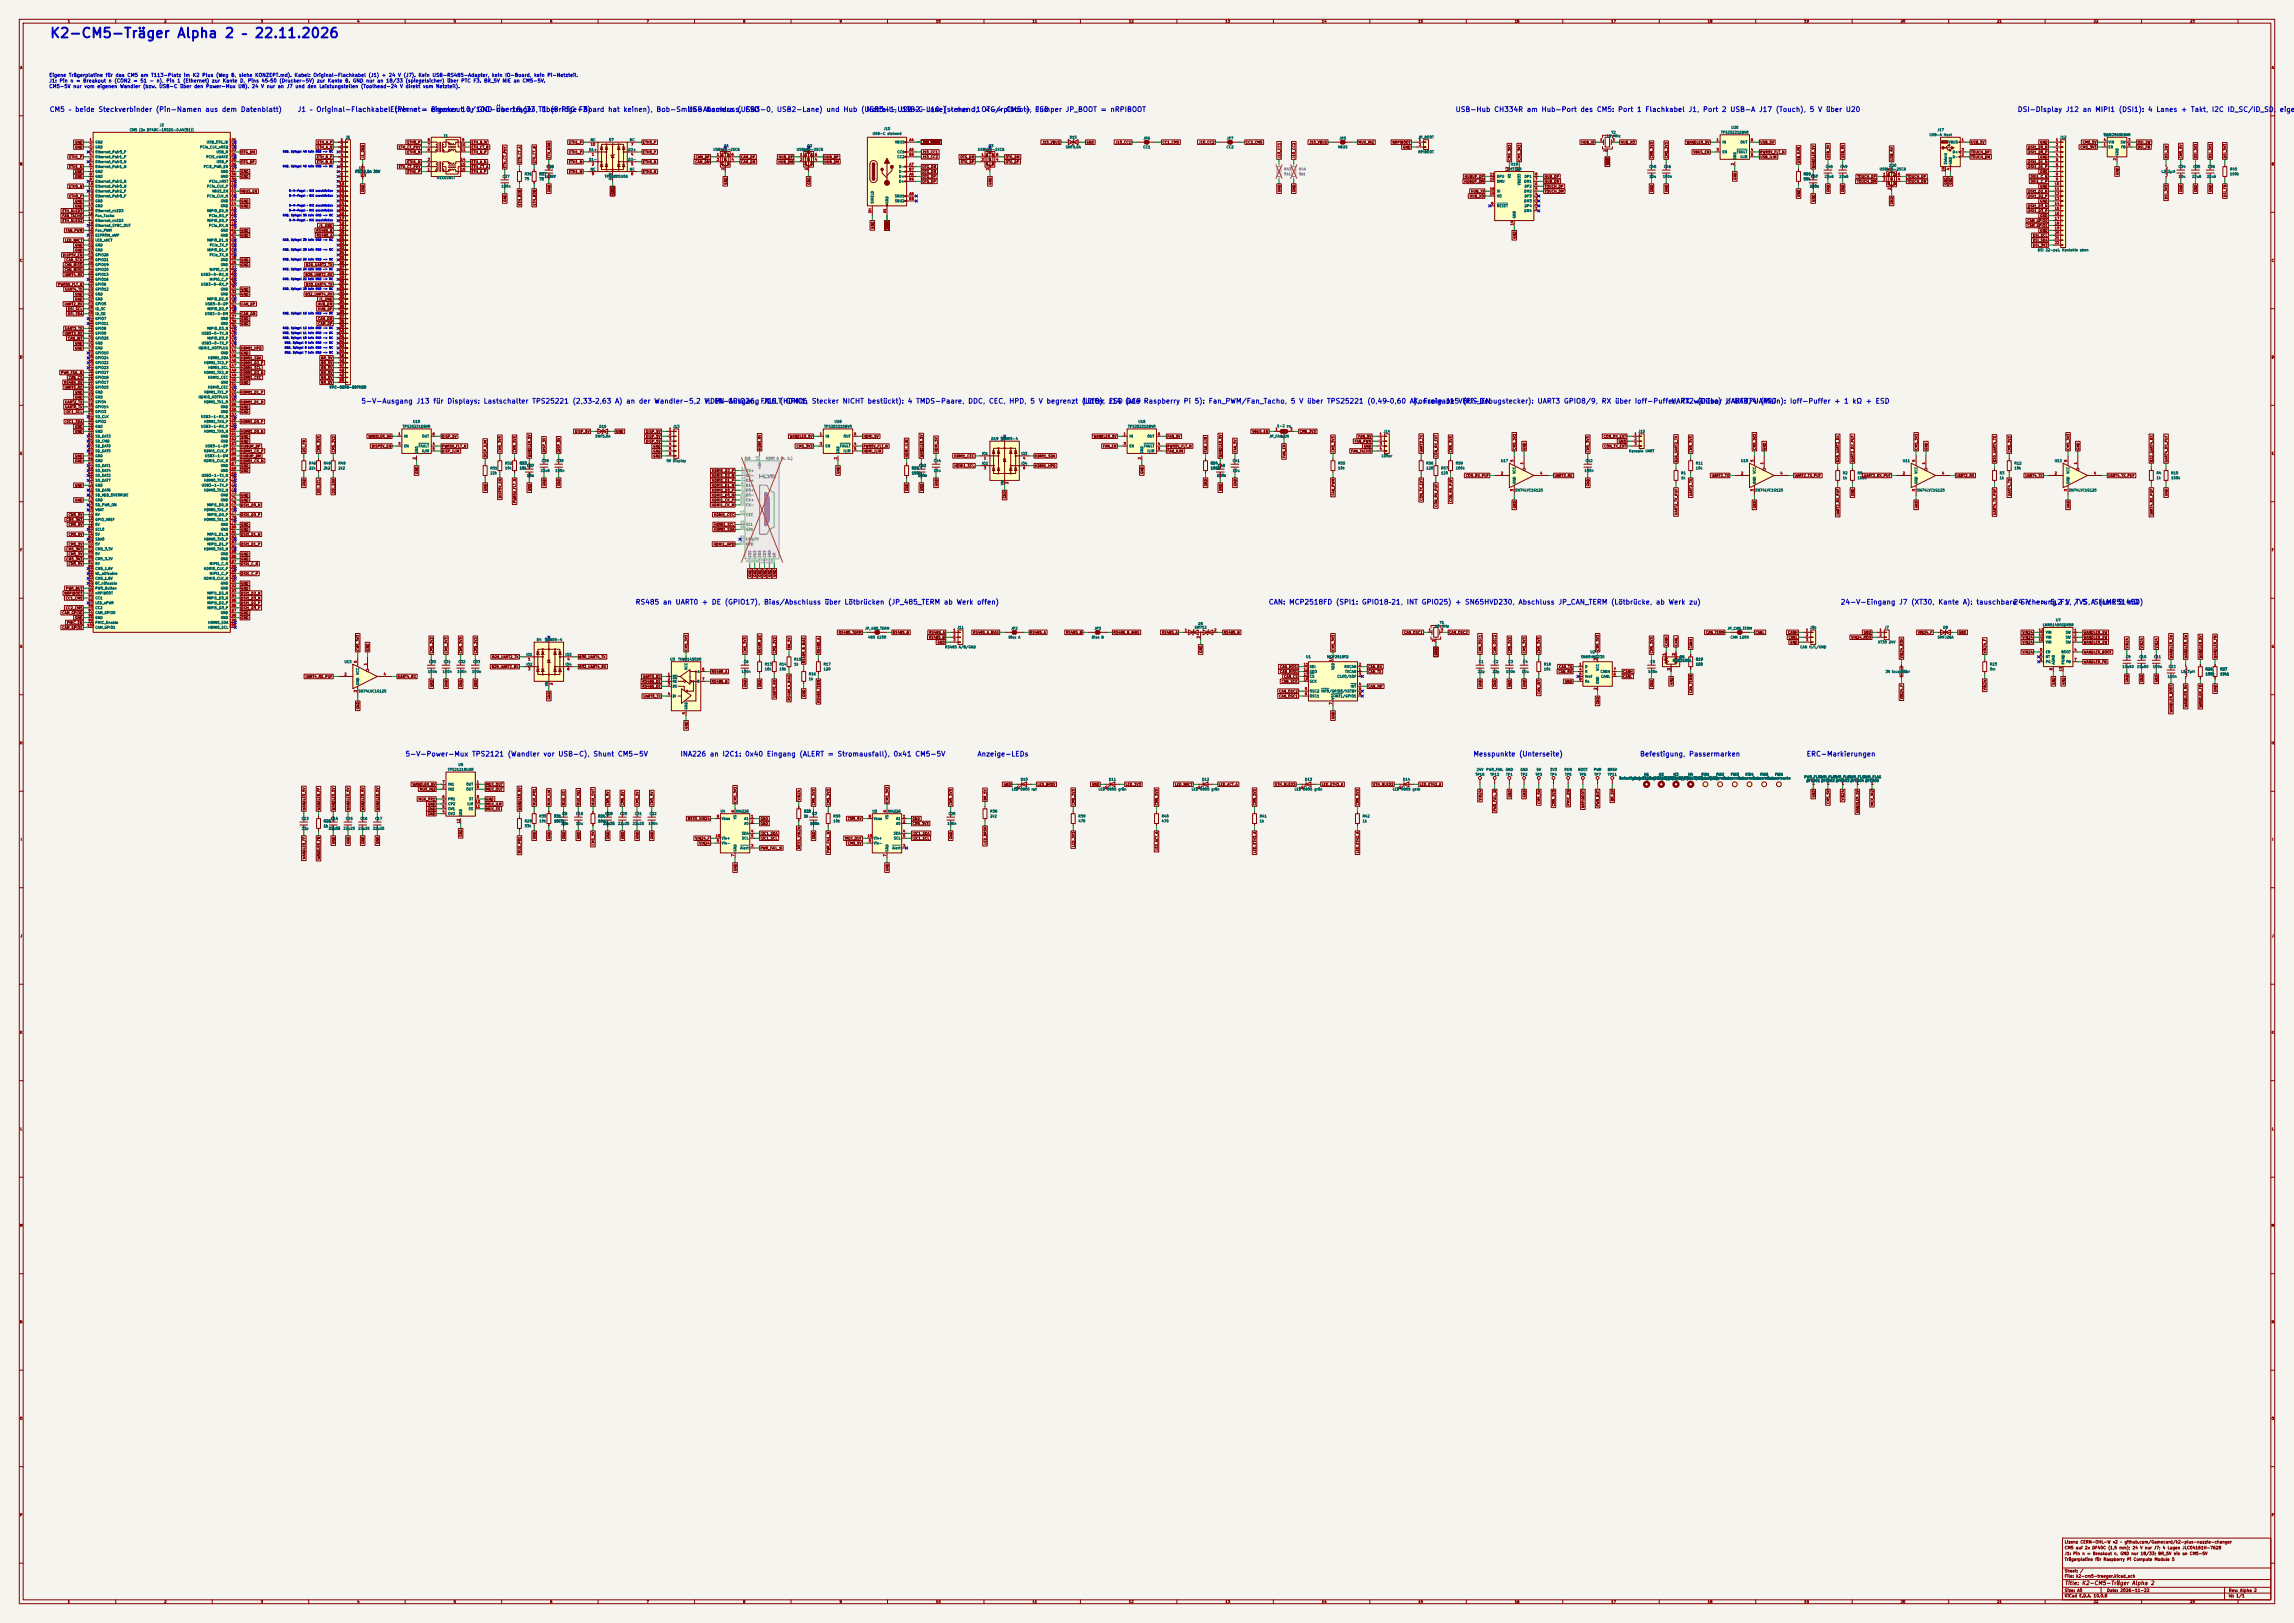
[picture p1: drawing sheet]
<svg xmlns="http://www.w3.org/2000/svg" width="1189mm" height="841mm" viewBox="0 0 1189 841" stroke-linecap="round" stroke-linejoin="round" font-family="sans-serif">
<defs><g id="words">
<text font-size="5.1" fill="#0000c2" x="26" y="21">K2-CM5-Träger Alpha 2 – 22.11.2026</text>
<g font-size="2.5" fill="#0000c2">
<text x="25" y="59">CM5 – beide Steckverbinder (Pin-Namen aus dem Datenblatt)</text>
<text x="154" y="59">J1 – Original-FlachkabelEthernet= eigener 10/100-Übertrager</text>
<text x="204" y="59">(Pin n</text>
<text x="220" y="59">– Breakout n; GND nur 18/33,T1 (Bridge-Board hat keinen), Bob-Smith-Abschluss, ESD</text>
<text x="280" y="59">über PTC F3)</text>
<text x="356" y="59">USB Kamera (USB3-0, USB2-Lane) und Hub (USB3-1, USB2-Lane) – nur J1OTG/rpiboot), ESD</text>
<text x="449" y="59">Notfall-USB-C J10 (stehend,</text>
<text x="510" y="59">&lt;-&gt; CM5 + Jumper JP_BOOT = nRPIBOOT</text>
<text x="754" y="59">USB-Hub CH334R am Hub-Port des CM5: Port 1 Flachkabel J1, Port 2 USB-A J17 (Touch), 5 V über U20</text>
<text x="1046" y="59">DSI-Display J12 an MIPI1 (DSI1): 4 Lanes + Takt, I2C ID_SC/ID_SD, eigen</text>
<text x="187" y="210">5-V-Ausgang J13 für Displays: Lastschalter TPS25221 (2,33–2,63 A) an der Wandler-5,2 V, EN GPIO26,</text>
<text x="365" y="210">HDMI-AusgangFAULT GPIO6</text>
<text x="395" y="210">J16 (HDMI1, Stecker NICHT bestückt): 4 TMDS-Paare, DDC, CEC, HPD, 5 V begrenzt (U18), J14</text>
<text x="561" y="210">Lüfter ESD (wie</text>
<text x="584" y="210">D19 Raspberry Pi 5): Fan_PWM/Fan_Tacho, 5 V über TPS25221 (0,49–0,60 A), Freigabe</text>
<text x="732" y="210">Konsole J15VBUS_EN</text>
<text x="758" y="210">(Pi-Debugstecker): UART3 GPIO8/9, RX über Ioff-Puffer, TX</text>
<text x="866" y="210">UART2wählbar / UART4 (Main): Ioff-Puffer + 1 kΩ + ESD</text>
<text x="880" y="210">(Düse) UART3/UART0</text>
<text x="329" y="314">RS485 an UART0 + DE (GPIO17), Bias/Abschluss über Lötbrücken (JP_485_TERM ab Werk offen)</text>
<text x="657" y="314">CAN: MCP2518FD (SPI1: GPIO18–21, INT GPIO25) + SN65HVD230, Abschluss JP_CAN_TERM (Lötbrücke, ab Werk zu)</text>
<text x="954" y="314">24-V-Eingang J7 (XT30, Kante A): tauschbare Sicherung F1, / 5</text>
<text x="1043" y="314">24 V -&gt; 5,2 V</text>
<text x="1075" y="314">TVS,AShunt 5 mΩ</text>
<text x="1088" y="314">(LMR51450)</text>
<text x="210" y="393">5-V-Power-Mux TPS2121 (Wandler vor USB-C), Shunt CM5-5V</text>
<text x="352" y="393">INA226 an I2C1: 0x40 Eingang (ALERT = Stromausfall), 0x41 CM5-5V</text>
<text x="506" y="393">Anzeige-LEDs</text>
<text x="763" y="393">Messpunkte (Unterseite)</text>
<text x="850" y="393">Befestigung, Passermarken</text>
<text x="936" y="393">ERC-Markierungen</text>
</g>
<text font-size="2" fill="#840000" x="1070" y="822">Title: K2-CM5-Träger Alpha 2</text>
<g font-size="1.8" fill="#0000c2">
<text x="25" y="40">Eigene Trägerplatine für das CM5 am T113-Platz im K2 Plus (Weg B, siehe KONZEPT.md). Kabel: Original-Flachkabel (J1) + 24 V (J7). Kein USB-RS485-Adapter, kein IO-Board, kein Pi-Netzteil.</text>
<text x="25" y="43">J1: Pin n = Breakout n (CON2 = 51 − n), Pin 1 (Ethernet) zur Kante D, Pins 45–50 (Drucker-5V) zur Kante B. GND nur an 18/33 (spiegelsicher) über PTC F3. BR_5V NIE an CM5-5V.</text>
<text x="25" y="46">CM5-5V nur vom eigenen Wandler (bzw. USB-C über den Power-Mux U8). 24 V nur an J7 und den Leistungsteilen (Toolhead-24 V direkt vom Netzteil).</text>
</g>
<g font-size="1.5" fill="#840000">
<text x="1070" y="803">CM5 auf 2x DF40C (1,5 mm); 24 V nur J7; 4 Lagen JLC04161H-7628</text>
<text x="1070" y="800">Lizenz CERN-OHL-W v2 · github.com/Gamecard/k2-plus-nozzle-changer</text>
<text x="1070" y="809">Trägerplatine für Raspberry Pi Compute Module 5</text>
<text x="1070" y="806">J1: Pin n = Breakout n, GND nur 18/33; BR_5V nie an CM5-5V</text>
<text x="1070" y="815">Sheet: /</text>
<text x="1070" y="818">File: k2-cm5-traeger.kicad_sch</text>
<text x="1070" y="825">Size: A0</text>
<text x="1092" y="825">Date: 2026-11-22</text>
<text x="1155" y="825">Rev: Alpha 2</text>
<text x="1070" y="828">KiCad E.D.A. 10.0.8</text>
<text x="1155" y="828">Id: 1/1</text>
</g>
<g font-size="1.3" fill="#840000">
<text x="35" y="12">1</text>
<text x="85" y="12">2</text>
<text x="135" y="12">3</text>
<text x="185" y="12">4</text>
<text x="235" y="12">5</text>
<text x="285" y="12">6</text>
<text x="335" y="12">7</text>
<text x="385" y="12">8</text>
<text x="435" y="12">9</text>
<text x="485" y="12">10</text>
<text x="535" y="12">11</text>
<text x="585" y="12">12</text>
<text x="635" y="12">13</text>
<text x="685" y="12">14</text>
<text x="735" y="12">15</text>
<text x="785" y="12">16</text>
<text x="835" y="12">17</text>
<text x="885" y="12">18</text>
<text x="935" y="12">19</text>
<text x="985" y="12">20</text>
<text x="1035" y="12">21</text>
<text x="1085" y="12">22</text>
<text x="1135" y="12">23</text>
<text x="10" y="36">A</text>
<text x="1177" y="36">A</text>
<text x="39" y="77">GND</text>
<text x="39" y="75">GND</text>
<text x="164" y="77">ETH_A_N</text>
<text x="164" y="75">ETH_A_P</text>
<text x="207" y="77">ETH_CT_PHY</text>
<text x="211" y="75">ETH0_P</text>
<text x="244" y="75">ETH_B_N</text>
<text x="244" y="77">ETH_CT_B</text>
<text x="295" y="75">ETH1_P</text>
<text x="333" y="75">ETH0_P</text>
<text x="478" y="75">J10_VBUS</text>
<text x="540" y="75">J10_VBUS</text>
<text x="563" y="75">GND</text>
<text x="578" y="75">J10_CC1</text>
<text x="602" y="75">CC1_CM5</text>
<text x="621" y="75">J10_CC2</text>
<text x="646" y="75">CC2_CM5</text>
<text x="678" y="75">J10_VBUS</text>
<text x="704" y="75">MUX_IN2</text>
<text x="722" y="75">NRPIBOOT</text>
<text x="727" y="77">GND</text>
<text x="819" y="75">HUB_XI</text>
<text x="840" y="75">HUB_XO</text>
<text x="874" y="75">WANDLER_5V</text>
<text x="912" y="75">USB_5V</text>
<text x="1021" y="75">USB_5V</text>
<text x="1051" y="77">DSI1_D0_N</text>
<text x="1057" y="75">GND</text>
<text x="1078" y="77">CM5_3V3</text>
<text x="1079" y="75">CM5_5V</text>
<text x="1108" y="75">DSI_SW</text>
<text x="1108" y="77">DSI_FB</text>
<text x="36" y="82">ETH1_P</text>
<text x="125" y="80">OTG_DM</text>
<text x="164" y="82">ETH_B_P</text>
<text x="189" y="82" transform="rotate(-90 189 82)">J1_GND</text>
<text x="211" y="80">ETH0_N</text>
<text x="244" y="80">ETH_B_P</text>
<text x="286" y="82" transform="rotate(-90 286 82)">ETH_BOB</text>
<text x="295" y="80">ETH1_P</text>
<text x="333" y="80">ETH0_P</text>
<text x="360" y="82">CAM_DP</text>
<text x="384" y="82">CAM_DP</text>
<text x="403" y="82">HUB_DP</text>
<text x="427" y="82">HUB_DP</text>
<text x="478" y="80">J10_CC1</text>
<text x="478" y="82">J10_CC2</text>
<text x="498" y="82">OTG_DM</text>
<text x="521" y="82">OTG_DM</text>
<text x="664" y="82" transform="rotate(-90 664 82)">J10_CC1</text>
<text x="672" y="82" transform="rotate(-90 672 82)">J10_CC2</text>
<text x="783" y="83" transform="rotate(-90 783 83)">CM5_3V3</text>
<text x="788" y="83" transform="rotate(-90 788 83)">CM5_3V3</text>
<text x="857" y="82" transform="rotate(-90 857 82)">CM5_3V3</text>
<text x="865" y="82" transform="rotate(-90 865 82)">CM5_3V3</text>
<text x="878" y="80">VBUS_EN</text>
<text x="912" y="80">PWR5V_FLT_N</text>
<text x="912" y="82">USB_ILIM</text>
<text x="948" y="82" transform="rotate(-90 948 82)">USB_5V</text>
<text x="956" y="82" transform="rotate(-90 956 82)">USB_5V</text>
<text x="981" y="83" transform="rotate(-90 981 83)">USB_5V</text>
<text x="1021" y="82">TOUCH_DM</text>
<text x="1021" y="80">TOUCH_DP</text>
<text x="1051" y="80">DSI1_D0_P</text>
<text x="1057" y="82">GND</text>
<text x="1124" y="82" transform="rotate(-90 1124 82)">DSI_SW</text>
<text x="1131" y="82" transform="rotate(-90 1131 82)">CM5_5V</text>
<text x="1139" y="82" transform="rotate(-90 1139 82)">DSI_3V3</text>
<text x="1147" y="82" transform="rotate(-90 1147 82)">DSI_3V3</text>
<text x="1154" y="82" transform="rotate(-90 1154 82)">DSI_3V3</text>
<text x="10" y="86">B</text>
<text x="36" y="87">ETH1_N</text>
<text x="39" y="90">GND</text>
<text x="125" y="85">OTG_DP</text>
<text x="125" y="90">GND</text>
<text x="164" y="85">ETH_B_N</text>
<text x="207" y="87">ETH_CT_PHY</text>
<text x="211" y="85">ETH1_N</text>
<text x="211" y="90">ETH1_P</text>
<text x="244" y="87">ETH_CT_A</text>
<text x="244" y="90">ETH_A_P</text>
<text x="244" y="85">ETH_A_N</text>
<text x="263" y="87" transform="rotate(-90 263 87)">ETH_CT_PHY</text>
<text x="270" y="85" transform="rotate(-90 270 85)">ETH_CT_A</text>
<text x="278" y="85" transform="rotate(-90 278 85)">ETH_CT_B</text>
<text x="295" y="85">ETH1_N</text>
<text x="295" y="90">ETH1_N</text>
<text x="333" y="90">ETH0_N</text>
<text x="333" y="85">ETH0_N</text>
<text x="360" y="85">CAM_DM</text>
<text x="384" y="85">CAM_DM</text>
<text x="403" y="85">HUB_DM</text>
<text x="427" y="85">HUB_DM</text>
<text x="478" y="90">OTG_DM</text>
<text x="478" y="87">OTG_DM</text>
<text x="498" y="85">OTG_DP</text>
<text x="521" y="85">OTG_DP</text>
<text x="834" y="86" transform="rotate(-90 834 86)">GND</text>
<text x="933" y="85" transform="rotate(-90 933 85)">USB_ILIM</text>
<text x="941" y="87" transform="rotate(-90 941 87)">WANDLER_5V</text>
<text x="1051" y="85">DSI1_D1_N</text>
<text x="1051" y="87">DSI1_D1_P</text>
<text x="1057" y="90">GND</text>
<text x="1177" y="86">B</text>
<text x="39" y="92">GND</text>
<text x="125" y="92">GND</text>
<text x="377" y="96" transform="rotate(-90 377 96)">GND</text>
<text x="420" y="96" transform="rotate(-90 420 96)">GND</text>
<text x="478" y="95">OTG_DP</text>
<text x="478" y="92">OTG_DP</text>
<text x="514" y="96" transform="rotate(-90 514 96)">GND</text>
<text x="759" y="95">HUBUP_DM</text>
<text x="759" y="92">HUBUP_DP</text>
<text x="800" y="92">HUB_DP</text>
<text x="800" y="95">HUB_DM</text>
<text x="900" y="93" transform="rotate(-90 900 93)">GND</text>
<text x="962" y="95">TOUCH_DM</text>
<text x="962" y="92">TOUCH_DP</text>
<text x="988" y="95">TOUCH_DM</text>
<text x="988" y="92">TOUCH_DP</text>
<text x="1009" y="96" transform="rotate(-90 1009 96)">GND</text>
<text x="1012" y="96" transform="rotate(-90 1012 96)">GND</text>
<text x="1052" y="92">DSI1_C_N</text>
<text x="1052" y="95">DSI1_C_P</text>
<text x="1098" y="91" transform="rotate(-90 1098 91)">GND</text>
<text x="36" y="98">ETH0_N</text>
<text x="125" y="100">VBUS_EN</text>
<text x="189" y="100" transform="rotate(-90 189 100)">GND</text>
<text x="286" y="100" transform="rotate(-90 286 100)">GND</text>
<text x="319" y="101" transform="rotate(-90 319 101)">GND</text>
<text x="664" y="100" transform="rotate(-90 664 100)">GND</text>
<text x="672" y="100" transform="rotate(-90 672 100)">GND</text>
<text x="762" y="100">HUB_XI</text>
<text x="800" y="98">TOUCH_DP</text>
<text x="800" y="100">TOUCH_DM</text>
<text x="857" y="100" transform="rotate(-90 857 100)">GND</text>
<text x="865" y="100" transform="rotate(-90 865 100)">GND</text>
<text x="948" y="100" transform="rotate(-90 948 100)">GND</text>
<text x="956" y="100" transform="rotate(-90 956 100)">GND</text>
<text x="1051" y="100">DSI1_D2_N</text>
<text x="1057" y="98">GND</text>
<text x="1131" y="100" transform="rotate(-90 1131 100)">GND</text>
<text x="1139" y="100" transform="rotate(-90 1139 100)">GND</text>
<text x="1147" y="100" transform="rotate(-90 1147 100)">GND</text>
<text x="36" y="103">ETH0_P</text>
<text x="39" y="108">GND</text>
<text x="39" y="105">GND</text>
<text x="125" y="105">GND</text>
<text x="125" y="108">GND</text>
<text x="263" y="105" transform="rotate(-90 263 105)">GND</text>
<text x="270" y="107" transform="rotate(-90 270 107)">ETH_BOB</text>
<text x="278" y="107" transform="rotate(-90 278 107)">ETH_BOB</text>
<text x="762" y="103">HUB_XO</text>
<text x="933" y="102" transform="rotate(-90 933 102)">GND</text>
<text x="941" y="105" transform="rotate(-90 941 105)">GND</text>
<text x="981" y="106" transform="rotate(-90 981 106)">GND</text>
<text x="1051" y="108">DSI1_D3_N</text>
<text x="1051" y="103">DSI1_D2_P</text>
<text x="1057" y="105">GND</text>
<text x="1124" y="103" transform="rotate(-90 1124 103)">DSI_3V3</text>
<text x="1154" y="102" transform="rotate(-90 1154 102)">DSI_FB</text>
<text x="32" y="113">FAN_TACHO</text>
<text x="32" y="110">ETH_NLED3</text>
<text x="1051" y="110">DSI1_D3_P</text>
<text x="1057" y="113">GND</text>
<text x="32" y="115">ETH_NLED2</text>
<text x="165" y="118">J1_GND</text>
<text x="453" y="119" transform="rotate(-90 453 119)">GND</text>
<text x="461" y="119" transform="rotate(-90 461 119)">GND</text>
<text x="1051" y="115">CAM_GPIO0</text>
<text x="1051" y="118">CAM_GPIO1</text>
<text x="34" y="126">LED_NACT</text>
<text x="34" y="120">FAN_PWM</text>
<text x="125" y="123">GND</text>
<text x="125" y="120">GND</text>
<text x="164" y="120">RS485_B</text>
<text x="164" y="123">RS485_A</text>
<text x="786" y="124" transform="rotate(-90 786 124)">GND</text>
<text x="1053" y="126">DSI_SDA</text>
<text x="1054" y="123">DSI_SCL</text>
<text x="1057" y="120">GND</text>
<text x="39" y="131">GND</text>
<text x="39" y="128">GND</text>
<text x="1054" y="128">DSI_3V3</text>
<text x="10" y="136">C</text>
<text x="32" y="133">DISP5V_EN</text>
<text x="34" y="136">CAN_SCK</text>
<text x="125" y="136">GND</text>
<text x="1177" y="136">C</text>
<text x="33" y="143">UART4_RX</text>
<text x="33" y="138">CAN_MISO</text>
<text x="33" y="141">CAN_MOSI</text>
<text x="125" y="138">GND</text>
<text x="158" y="143">B28_UART2_RX</text>
<text x="158" y="138">B26_UART2_TX</text>
<text x="30" y="148">PWR5V_FLT_N</text>
<text x="158" y="148">B30_UART4_TX</text>
<text x="34" y="151">UART4_TX</text>
<text x="39" y="156">GND</text>
<text x="39" y="153">GND</text>
<text x="125" y="153">GND</text>
<text x="125" y="151">GND</text>
<text x="158" y="153">B32_UART4_RX</text>
<text x="165" y="156">J1_GND</text>
<text x="33" y="159">UART2_RX</text>
<text x="35" y="161">DSI_SCL</text>
<text x="125" y="159">CAM_DP</text>
<text x="164" y="159">HUB_DM</text>
<text x="165" y="161">HUB_DP</text>
<text x="35" y="164">DSI_SDA</text>
<text x="125" y="164">CAM_DM</text>
<text x="125" y="166">GND</text>
<text x="165" y="166">CAM_DM</text>
<text x="33" y="174">UART3_RX</text>
<text x="34" y="171">UART3_TX</text>
<text x="125" y="169">GND</text>
<text x="165" y="169">CAM_DP</text>
<text x="35" y="176">CAN_INT</text>
<text x="39" y="179">GND</text>
<text x="10" y="186">D</text>
<text x="39" y="181">GND</text>
<text x="125" y="181">HDMI1_HPD</text>
<text x="125" y="184">GND</text>
<text x="1177" y="186">D</text>
<text x="125" y="186">HDMI1_SDA</text>
<text x="125" y="189">HDMI1_D2_P</text>
<text x="125" y="192">HDMI1_SCL</text>
<text x="166" y="186">BR_5V</text>
<text x="166" y="189">BR_5V</text>
<text x="166" y="192">BR_5V</text>
<text x="32" y="194">PWR_FAIL_N</text>
<text x="35" y="197">CAN_CS</text>
<text x="125" y="197">HDMI1_CEC</text>
<text x="125" y="194">HDMI1_D2_N</text>
<text x="166" y="194">BR_5V</text>
<text x="166" y="197">BR_5V</text>
<text x="33" y="199">RS485_DE</text>
<text x="33" y="202">UART0_RX</text>
<text x="125" y="199">GND</text>
<text x="166" y="199">BR_5V</text>
<text x="34" y="209">UART2_TX</text>
<text x="39" y="204">GND</text>
<text x="39" y="207">GND</text>
<text x="125" y="204">HDMI1_D1_P</text>
<text x="125" y="209">HDMI1_D1_N</text>
<text x="34" y="212">UART0_TX</text>
<text x="34" y="214">I2C1_SCL</text>
<text x="125" y="214">GND</text>
<text x="125" y="212">GND</text>
<text x="34" y="219">I2C1_SDA</text>
<text x="125" y="219">HDMI1_D0_P</text>
<text x="39" y="222">GND</text>
<text x="39" y="225">GND</text>
<text x="125" y="227">GND</text>
<text x="125" y="225">HDMI1_D0_N</text>
<text x="191" y="227">WANDLER_5V</text>
<text x="229" y="227">DISP_5V</text>
<text x="298" y="225">DISP_5V</text>
<text x="319" y="225">GND</text>
<text x="335" y="225">DISP_5V</text>
<text x="335" y="227">DISP_5V</text>
<text x="409" y="227">WANDLER_5V</text>
<text x="447" y="227">HDMI_5V</text>
<text x="567" y="227">WANDLER_5V</text>
<text x="605" y="227">FAN_5V</text>
<text x="649" y="225">VBUS_EN</text>
<text x="673" y="225">CM5_3V3</text>
<text x="704" y="227">FAN_5V</text>
<text x="831" y="227">CON_RX_EXT</text>
<text x="125" y="232">HUBUP_DP</text>
<text x="125" y="230">GND</text>
<text x="192" y="232">DISP5V_EN</text>
<text x="229" y="232">PWR5V_FLT_N</text>
<text x="335" y="230">DISP_5V</text>
<text x="338" y="232">GND</text>
<text x="395" y="233" transform="rotate(-90 395 233)">HDMI_5V</text>
<text x="413" y="232">CM5_3V3</text>
<text x="447" y="232">PWR5V_FLT_N</text>
<text x="572" y="232">FAN_EN</text>
<text x="605" y="232">PWR5V_FLT_N</text>
<text x="702" y="230">FAN_PWM</text>
<text x="707" y="232">GND</text>
<text x="786" y="233" transform="rotate(-90 786 233)">CM5_3V3</text>
<text x="791" y="233" transform="rotate(-90 791 233)">GND</text>
<text x="831" y="232">CON_TX_EXT</text>
<text x="839" y="230">GND</text>
<text x="910" y="233" transform="rotate(-90 910 233)">CM5_3V3</text>
<text x="915" y="233" transform="rotate(-90 915 233)">GND</text>
<text x="994" y="233" transform="rotate(-90 994 233)">CM5_3V3</text>
<text x="999" y="233" transform="rotate(-90 999 233)">GND</text>
<text x="1073" y="233" transform="rotate(-90 1073 233)">CM5_3V3</text>
<text x="1078" y="233" transform="rotate(-90 1078 233)">GND</text>
<text x="10" y="236">E</text>
<text x="39" y="240">GND</text>
<text x="39" y="237">GND</text>
<text x="125" y="235">HDMI1_CK_P</text>
<text x="125" y="240">HDMI1_CK_N</text>
<text x="125" y="237">HUBUP_DM</text>
<text x="159" y="235" transform="rotate(-90 159 235)">DSI_FB</text>
<text x="166" y="235" transform="rotate(-90 166 235)">CM5_3V3</text>
<text x="174" y="235" transform="rotate(-90 174 235)">CM5_3V3</text>
<text x="229" y="235">DISP_ILIM</text>
<text x="253" y="237" transform="rotate(-90 253 237)">DISP_ILIM</text>
<text x="260" y="235" transform="rotate(-90 260 235)">CM5_3V3</text>
<text x="268" y="235" transform="rotate(-90 268 235)">CM5_3V3</text>
<text x="275" y="237" transform="rotate(-90 275 237)">WANDLER_5V</text>
<text x="283" y="235" transform="rotate(-90 283 235)">DISP_5V</text>
<text x="291" y="235" transform="rotate(-90 291 235)">DISP_5V</text>
<text x="338" y="237">GND</text>
<text x="338" y="235">GND</text>
<text x="447" y="235">HDMI_ILIM</text>
<text x="471" y="237" transform="rotate(-90 471 237)">HDMI_ILIM</text>
<text x="479" y="237" transform="rotate(-90 479 237)">WANDLER_5V</text>
<text x="486" y="235" transform="rotate(-90 486 235)">HDMI_5V</text>
<text x="494" y="237">HDMI1_CEC</text>
<text x="536" y="237">HDMI1_SDA</text>
<text x="605" y="235">FAN_ILIM</text>
<text x="626" y="235" transform="rotate(-90 626 235)">FAN_ILIM</text>
<text x="634" y="237" transform="rotate(-90 634 237)">WANDLER_5V</text>
<text x="641" y="235" transform="rotate(-90 641 235)">FAN_5V</text>
<text x="667" y="237" transform="rotate(-90 667 237)">FAN_EN</text>
<text x="692" y="235" transform="rotate(-90 692 235)">CM5_3V3</text>
<text x="700" y="235">FAN_TACHO</text>
<text x="738" y="235" transform="rotate(-90 738 235)">UART3_TX</text>
<text x="745" y="237" transform="rotate(-90 745 237)">CON_RX_EXT</text>
<text x="753" y="235" transform="rotate(-90 753 235)">CM5_3V3</text>
<text x="824" y="235" transform="rotate(-90 824 235)">CM5_3V3</text>
<text x="870" y="240" transform="rotate(-90 870 240)">B26_UART2_TX</text>
<text x="877" y="235" transform="rotate(-90 877 235)">CM5_3V3</text>
<text x="954" y="240" transform="rotate(-90 954 240)">B28_UART2_RX</text>
<text x="961" y="240" transform="rotate(-90 961 240)">UART2_RX_PUF</text>
<text x="1035" y="240" transform="rotate(-90 1035 240)">B30_UART4_TX</text>
<text x="1042" y="235" transform="rotate(-90 1042 235)">CM5_3V3</text>
<text x="1116" y="240" transform="rotate(-90 1116 240)">B32_UART4_RX</text>
<text x="1124" y="240" transform="rotate(-90 1124 240)">UART4_RX_PUF</text>
<text x="1177" y="236">E</text>
<text x="125" y="245">GND</text>
<text x="125" y="242">GND</text>
<text x="217" y="246" transform="rotate(-90 217 246)">GND</text>
<text x="369" y="245">HDMI1_D2_P</text>
<text x="435" y="246" transform="rotate(-90 435 246)">GND</text>
<text x="495" y="242">HDMI1_SCL</text>
<text x="536" y="242">HDMI1_HPD</text>
<text x="593" y="246" transform="rotate(-90 593 246)">GND</text>
<text x="369" y="247">HDMI1_D2_N</text>
<text x="369" y="250">HDMI1_D1_P</text>
<text x="760" y="247">CON_RX_PUF</text>
<text x="806" y="247">UART3_RX</text>
<text x="887" y="247">UART2_TX</text>
<text x="930" y="247">UART2_TX_PUF</text>
<text x="966" y="247">UART2_RX_PUF</text>
<text x="1014" y="247">UART2_RX</text>
<text x="1050" y="247">UART4_TX</text>
<text x="1093" y="247">UART4_TX_PUF</text>
<text x="39" y="253">GND</text>
<text x="125" y="258">GND</text>
<text x="159" y="252" transform="rotate(-90 159 252)">GND</text>
<text x="166" y="256" transform="rotate(-90 166 256)">DSI_SCL</text>
<text x="174" y="256" transform="rotate(-90 174 256)">DSI_SDA</text>
<text x="253" y="255" transform="rotate(-90 253 255)">GND</text>
<text x="275" y="255" transform="rotate(-90 275 255)">GND</text>
<text x="283" y="252" transform="rotate(-90 283 252)">GND</text>
<text x="291" y="252" transform="rotate(-90 291 252)">GND</text>
<text x="369" y="253">HDMI1_D1_N</text>
<text x="369" y="258">HDMI1_D0_N</text>
<text x="369" y="255">HDMI1_D0_P</text>
<text x="471" y="255" transform="rotate(-90 471 255)">GND</text>
<text x="479" y="255" transform="rotate(-90 479 255)">GND</text>
<text x="486" y="252" transform="rotate(-90 486 252)">GND</text>
<text x="626" y="252" transform="rotate(-90 626 252)">GND</text>
<text x="634" y="255" transform="rotate(-90 634 255)">GND</text>
<text x="641" y="252" transform="rotate(-90 641 252)">GND</text>
<text x="692" y="257" transform="rotate(-90 692 257)">FAN_PWM</text>
<text x="824" y="252" transform="rotate(-90 824 252)">GND</text>
<text x="877" y="257" transform="rotate(-90 877 257)">UART2_TX</text>
<text x="961" y="257" transform="rotate(-90 961 257)">GND</text>
<text x="1042" y="257" transform="rotate(-90 1042 257)">UART4_TX</text>
<text x="1124" y="257" transform="rotate(-90 1124 257)">GND</text>
<text x="39" y="260">GND</text>
<text x="125" y="263">DSI1_D0_N</text>
<text x="125" y="260">GND</text>
<text x="260" y="258" transform="rotate(-90 260 258)">DISP5V_EN</text>
<text x="268" y="261" transform="rotate(-90 268 261)">PWR5V_FLT_N</text>
<text x="369" y="263">HDMI1_CK_N</text>
<text x="369" y="260">HDMI1_CK_P</text>
<text x="522" y="258" transform="rotate(-90 522 258)">GND</text>
<text x="738" y="260" transform="rotate(-90 738 260)">CON_TX_EXT</text>
<text x="745" y="263" transform="rotate(-90 745 263)">CON_RX_PUF</text>
<text x="753" y="260" transform="rotate(-90 753 260)">CON_RX_PUF</text>
<text x="786" y="264" transform="rotate(-90 786 264)">GND</text>
<text x="910" y="264" transform="rotate(-90 910 264)">GND</text>
<text x="994" y="264" transform="rotate(-90 994 264)">GND</text>
<text x="1073" y="264" transform="rotate(-90 1073 264)">GND</text>
<text x="35" y="268">CM5_5V</text>
<text x="125" y="268">DSI1_D0_P</text>
<text x="370" y="268">HDMI1_CEC</text>
<text x="870" y="267" transform="rotate(-90 870 267)">UART2_TX_PUF</text>
<text x="954" y="267" transform="rotate(-90 954 267)">UART2_RX_PUF</text>
<text x="1035" y="267" transform="rotate(-90 1035 267)">UART4_TX_PUF</text>
<text x="1116" y="267" transform="rotate(-90 1116 267)">UART4_RX_PUF</text>
<text x="34" y="270">CM5_3V3</text>
<text x="35" y="273">CM5_5V</text>
<text x="125" y="273">GND</text>
<text x="125" y="275">GND</text>
<text x="370" y="275">HDMI1_SDA</text>
<text x="370" y="273">HDMI1_SCL</text>
<text x="35" y="278">CM5_5V</text>
<text x="125" y="278">DSI1_D1_N</text>
<text x="10" y="286">F</text>
<text x="34" y="286">CM5_3V3</text>
<text x="35" y="283">CM5_5V</text>
<text x="125" y="283">DSI1_D1_P</text>
<text x="370" y="283">HDMI1_HPD</text>
<text x="1177" y="286">F</text>
<text x="34" y="291">CM5_3V3</text>
<text x="35" y="288">CM5_5V</text>
<text x="35" y="293">CM5_5V</text>
<text x="125" y="293">DSI1_C_N</text>
<text x="125" y="291">GND</text>
<text x="125" y="288">GND</text>
<text x="125" y="298">DSI1_C_P</text>
<text x="390" y="299" transform="rotate(-90 390 299)">GND</text>
<text x="392" y="299" transform="rotate(-90 392 299)">GND</text>
<text x="395" y="299" transform="rotate(-90 395 299)">GND</text>
<text x="397" y="299" transform="rotate(-90 397 299)">GND</text>
<text x="400" y="299" transform="rotate(-90 400 299)">GND</text>
<text x="402" y="299" transform="rotate(-90 402 299)">GND</text>
<text x="34" y="306">PWR_BUT</text>
<text x="125" y="303">GND</text>
<text x="125" y="306">GND</text>
<text x="33" y="308">NRPIBOOT</text>
<text x="34" y="311">CC1_CM5</text>
<text x="125" y="308">DSI1_D2_N</text>
<text x="125" y="311">DSI1_D3_N</text>
<text x="34" y="316">CC2_CM5</text>
<text x="125" y="313">DSI1_D2_P</text>
<text x="125" y="316">DSI1_D3_P</text>
<text x="32" y="319">CAM_GPIO0</text>
<text x="35" y="324">PMIC_EN</text>
<text x="39" y="321">GND</text>
<text x="125" y="319">GND</text>
<text x="125" y="321">GND</text>
<text x="32" y="326">CAM_GPIO1</text>
<text x="435" y="329">RS485_TERM</text>
<text x="463" y="329">RS485_B</text>
<text x="481" y="329">RS485_A</text>
<text x="504" y="329">RS485_A_BIAS</text>
<text x="534" y="329">RS485_A</text>
<text x="552" y="329">RS485_B</text>
<text x="577" y="329">RS485_B_BIAS</text>
<text x="602" y="329">RS485_A</text>
<text x="634" y="329">RS485_B</text>
<text x="728" y="329">CAN_OSC1</text>
<text x="751" y="329">CAN_OSC2</text>
<text x="884" y="329">CAN_TERM</text>
<text x="910" y="329">CANL</text>
<text x="927" y="329">CANH</text>
<text x="966" y="329">GND</text>
<text x="994" y="329">VIN24_F</text>
<text x="1015" y="329">GND</text>
<text x="1048" y="329">VIN24</text>
<text x="1080" y="329">WANDLER_SW</text>
<text x="10" y="336">G</text>
<text x="481" y="331">RS485_B</text>
<text x="486" y="334">GND</text>
<text x="865" y="335" transform="rotate(-90 865 335)">CANH</text>
<text x="870" y="335" transform="rotate(-90 870 335)">CANL</text>
<text x="927" y="331">CANL</text>
<text x="928" y="334">GND</text>
<text x="959" y="331">VIN24_ROH</text>
<text x="1048" y="331">VIN24</text>
<text x="1048" y="334">VIN24</text>
<text x="1080" y="331">WANDLER_SW</text>
<text x="1080" y="334">WANDLER_SW</text>
<text x="1177" y="336">G</text>
<text x="186" y="337" transform="rotate(-90 186 337)">CM5_3V3</text>
<text x="192" y="337" transform="rotate(-90 192 337)">GND</text>
<text x="225" y="339" transform="rotate(-90 225 339)">CM5_3V3</text>
<text x="232" y="339" transform="rotate(-90 232 339)">CM5_3V3</text>
<text x="240" y="339" transform="rotate(-90 240 339)">CM5_3V3</text>
<text x="247" y="339" transform="rotate(-90 247 339)">CM5_3V3</text>
<text x="255" y="341">B26_UART2_TX</text>
<text x="300" y="341">B30_UART4_TX</text>
<text x="357" y="337" transform="rotate(-90 357 337)">CM5_3V3</text>
<text x="387" y="339" transform="rotate(-90 387 339)">CM5_3V3</text>
<text x="395" y="339" transform="rotate(-90 395 339)">RS485_DE</text>
<text x="402" y="339" transform="rotate(-90 402 339)">CM5_3V3</text>
<text x="410" y="336" transform="rotate(-90 410 336)">BR_5V</text>
<text x="425" y="339" transform="rotate(-90 425 339)">RS485_A</text>
<text x="623" y="338" transform="rotate(-90 623 338)">GND</text>
<text x="692" y="337" transform="rotate(-90 692 337)">CM5_3V3</text>
<text x="745" y="340" transform="rotate(-90 745 340)">GND</text>
<text x="768" y="339" transform="rotate(-90 768 339)">CAN_OSC1</text>
<text x="776" y="339" transform="rotate(-90 776 339)">CAN_OSC2</text>
<text x="783" y="339" transform="rotate(-90 783 339)">CM5_3V3</text>
<text x="791" y="339" transform="rotate(-90 791 339)">CM5_3V3</text>
<text x="799" y="339" transform="rotate(-90 799 339)">CM5_3V3</text>
<text x="829" y="337" transform="rotate(-90 829 337)">CM5_3V3</text>
<text x="857" y="339" transform="rotate(-90 857 339)">CM5_3V3</text>
<text x="877" y="336" transform="rotate(-90 877 336)">CANH</text>
<text x="987" y="341" transform="rotate(-90 987 341)">VIN24_ROH</text>
<text x="1030" y="339" transform="rotate(-90 1030 339)">VIN24_F</text>
<text x="1048" y="339">VIN24</text>
<text x="1080" y="339">WANDLER_BOOT</text>
<text x="1103" y="336" transform="rotate(-90 1103 336)">VIN24</text>
<text x="1111" y="336" transform="rotate(-90 1111 336)">VIN24</text>
<text x="1119" y="336" transform="rotate(-90 1119 336)">VIN24</text>
<text x="1126" y="341" transform="rotate(-90 1126 341)">WANDLER_SW</text>
<text x="1134" y="341" transform="rotate(-90 1134 341)">WANDLER_SW</text>
<text x="1142" y="341" transform="rotate(-90 1142 341)">WANDLER_5V</text>
<text x="1149" y="341" transform="rotate(-90 1149 341)">WANDLER_FB</text>
<text x="255" y="346">B28_UART2_RX</text>
<text x="300" y="346">B32_UART4_RX</text>
<text x="418" y="344" transform="rotate(-90 418 344)">RS485_B_BIAS</text>
<text x="663" y="346">CAN_MOSI</text>
<text x="709" y="346">CAN_RX</text>
<text x="808" y="346">CAN_TX</text>
<text x="1080" y="344">WANDLER_FB</text>
<text x="158" y="352">UART4_RX_PUF</text>
<text x="206" y="352">UART4_RX</text>
<text x="333" y="352">UART0_RX</text>
<text x="369" y="349">RS485_A</text>
<text x="663" y="349">CAN_MISO</text>
<text x="665" y="352">CAN_CS</text>
<text x="709" y="349">CAN_TX</text>
<text x="808" y="349">CAN_RX</text>
<text x="841" y="352">CANL</text>
<text x="841" y="349">CANH</text>
<text x="1103" y="354" transform="rotate(-90 1103 354)">GND</text>
<text x="1111" y="354" transform="rotate(-90 1111 354)">GND</text>
<text x="1119" y="354" transform="rotate(-90 1119 354)">GND</text>
<text x="225" y="356" transform="rotate(-90 225 356)">GND</text>
<text x="232" y="356" transform="rotate(-90 232 356)">GND</text>
<text x="240" y="356" transform="rotate(-90 240 356)">GND</text>
<text x="247" y="356" transform="rotate(-90 247 356)">GND</text>
<text x="333" y="354">RS485_DE</text>
<text x="333" y="357">RS485_DE</text>
<text x="369" y="354">RS485_B</text>
<text x="387" y="356" transform="rotate(-90 387 356)">GND</text>
<text x="395" y="356" transform="rotate(-90 395 356)">GND</text>
<text x="663" y="359">CAN_OSC2</text>
<text x="664" y="354">CAN_SCK</text>
<text x="709" y="357">CAN_INT</text>
<text x="768" y="356" transform="rotate(-90 768 356)">GND</text>
<text x="776" y="356" transform="rotate(-90 776 356)">GND</text>
<text x="783" y="356" transform="rotate(-90 783 356)">GND</text>
<text x="791" y="356" transform="rotate(-90 791 356)">GND</text>
<text x="799" y="360" transform="rotate(-90 799 360)">CAN_INT</text>
<text x="811" y="354">GND</text>
<text x="857" y="356" transform="rotate(-90 857 356)">GND</text>
<text x="867" y="355" transform="rotate(-90 867 355)">GND</text>
<text x="877" y="359" transform="rotate(-90 877 359)">CAN_TERM</text>
<text x="1030" y="358" transform="rotate(-90 1030 358)">VIN24</text>
<text x="1065" y="355" transform="rotate(-90 1065 355)">GND</text>
<text x="1070" y="355" transform="rotate(-90 1070 355)">GND</text>
<text x="1149" y="359" transform="rotate(-90 1149 359)">GND</text>
<text x="286" y="363" transform="rotate(-90 286 363)">GND</text>
<text x="333" y="362">UART0_TX</text>
<text x="402" y="362" transform="rotate(-90 402 362)">UART0_RX</text>
<text x="410" y="363" transform="rotate(-90 410 363)">RS485_A_BIAS</text>
<text x="418" y="361" transform="rotate(-90 418 361)">GND</text>
<text x="425" y="364" transform="rotate(-90 425 364)">RS485_TERM</text>
<text x="663" y="362">CAN_OSC1</text>
<text x="829" y="365" transform="rotate(-90 829 365)">GND</text>
<text x="987" y="362" transform="rotate(-90 987 362)">VIN24_F</text>
<text x="186" y="368" transform="rotate(-90 186 368)">GND</text>
<text x="1126" y="369" transform="rotate(-90 1126 369)">WANDLER_BOOT</text>
<text x="1134" y="367" transform="rotate(-90 1134 367)">WANDLER_5V</text>
<text x="1142" y="367" transform="rotate(-90 1142 367)">WANDLER_FB</text>
<text x="357" y="378" transform="rotate(-90 357 378)">GND</text>
<text x="692" y="373" transform="rotate(-90 692 373)">GND</text>
<text x="10" y="386">H</text>
<text x="1177" y="386">H</text>
<text x="214" y="407">WANDLER_5V</text>
<text x="252" y="407">MUX_OUT</text>
<text x="520" y="407">GND</text>
<text x="538" y="407">LED_BR5V</text>
<text x="566" y="407">GND</text>
<text x="583" y="407">LED_3V3</text>
<text x="609" y="407">LED_NACT</text>
<text x="632" y="407">LED_ACT_A</text>
<text x="661" y="407">ETH_NLED3</text>
<text x="685" y="407">LED_ETH3_A</text>
<text x="712" y="407">ETH_NLED2</text>
<text x="736" y="407">LED_ETH2_A</text>
<text x="217" y="410">MUX_IN2</text>
<text x="252" y="410">MUX_OUT</text>
<text x="783" y="413" transform="rotate(-90 783 413)">GND</text>
<text x="791" y="413" transform="rotate(-90 791 413)">GND</text>
<text x="941" y="413" transform="rotate(-90 941 413)">GND</text>
<text x="217" y="415">MUX_PR1</text>
<text x="222" y="418">GND</text>
<text x="252" y="418">MUX_ILM</text>
<text x="252" y="415">GND</text>
<text x="278" y="417" transform="rotate(-90 278 417)">MUX_PR1</text>
<text x="286" y="417" transform="rotate(-90 286 417)">MUX_ILM</text>
<text x="293" y="417" transform="rotate(-90 293 417)">MUX_SS</text>
<text x="301" y="417" transform="rotate(-90 301 417)">MUX_IN2</text>
<text x="308" y="417" transform="rotate(-90 308 417)">MUX_OUT</text>
<text x="316" y="417" transform="rotate(-90 316 417)">CM5_5V</text>
<text x="324" y="417" transform="rotate(-90 324 417)">CM5_5V</text>
<text x="331" y="417" transform="rotate(-90 331 417)">CM5_5V</text>
<text x="339" y="417" transform="rotate(-90 339 417)">CM5_5V</text>
<text x="382" y="416" transform="rotate(-90 382 416)">CM5_3V3</text>
<text x="415" y="415" transform="rotate(-90 415 415)">VIN24</text>
<text x="423" y="417" transform="rotate(-90 423 417)">CM5_3V3</text>
<text x="430" y="417" transform="rotate(-90 430 417)">CM5_3V3</text>
<text x="461" y="416" transform="rotate(-90 461 416)">CM5_3V3</text>
<text x="494" y="417" transform="rotate(-90 494 417)">CM5_3V3</text>
<text x="512" y="415" transform="rotate(-90 512 415)">BR_5V</text>
<text x="557" y="417" transform="rotate(-90 557 417)">CM5_3V3</text>
<text x="600" y="417" transform="rotate(-90 600 417)">CM5_3V3</text>
<text x="651" y="417" transform="rotate(-90 651 417)">CM5_3V3</text>
<text x="705" y="417" transform="rotate(-90 705 417)">CM5_3V3</text>
<text x="768" y="415" transform="rotate(-90 768 415)">VIN24</text>
<text x="799" y="417" transform="rotate(-90 799 417)">CM5_5V</text>
<text x="806" y="418" transform="rotate(-90 806 418)">CM5_3V3</text>
<text x="814" y="418" transform="rotate(-90 814 418)">PMIC_EN</text>
<text x="821" y="419" transform="rotate(-90 821 419)">NRPIBOOT</text>
<text x="829" y="418" transform="rotate(-90 829 418)">PWR_BUT</text>
<text x="837" y="415" transform="rotate(-90 837 415)">BR_5V</text>
<text x="948" y="417" transform="rotate(-90 948 417)">CM5_5V</text>
<text x="956" y="415" transform="rotate(-90 956 415)">VIN24</text>
<text x="971" y="418" transform="rotate(-90 971 418)">MUX_IN2</text>
<text x="159" y="420" transform="rotate(-90 159 420)">WANDLER_5V</text>
<text x="166" y="420" transform="rotate(-90 166 420)">WANDLER_FF</text>
<text x="174" y="420" transform="rotate(-90 174 420)">WANDLER_5V</text>
<text x="181" y="420" transform="rotate(-90 181 420)">WANDLER_5V</text>
<text x="189" y="420" transform="rotate(-90 189 420)">WANDLER_5V</text>
<text x="197" y="420" transform="rotate(-90 197 420)">WANDLER_5V</text>
<text x="222" y="420">GND</text>
<text x="222" y="423">GND</text>
<text x="252" y="420">MUX_SS</text>
<text x="270" y="420" transform="rotate(-90 270 420)">WANDLER_5V</text>
<text x="356" y="425">MESS_VIN24</text>
<text x="394" y="425">GND</text>
<text x="439" y="425">CM5_5V</text>
<text x="473" y="425">GND</text>
<text x="776" y="421" transform="rotate(-90 776 421)">PWR_FAIL_N</text>
<text x="964" y="421" transform="rotate(-90 964 421)">WANDLER_5V</text>
<text x="394" y="428">GND</text>
<text x="473" y="428">CM5_3V3</text>
<text x="11" y="436">I</text>
<text x="174" y="438" transform="rotate(-90 174 438)">GND</text>
<text x="181" y="438" transform="rotate(-90 181 438)">GND</text>
<text x="189" y="438" transform="rotate(-90 189 438)">GND</text>
<text x="197" y="438" transform="rotate(-90 197 438)">GND</text>
<text x="240" y="434" transform="rotate(-90 240 434)">GND</text>
<text x="278" y="435" transform="rotate(-90 278 435)">GND</text>
<text x="286" y="435" transform="rotate(-90 286 435)">GND</text>
<text x="293" y="435" transform="rotate(-90 293 435)">GND</text>
<text x="301" y="435" transform="rotate(-90 301 435)">GND</text>
<text x="316" y="435" transform="rotate(-90 316 435)">GND</text>
<text x="324" y="435" transform="rotate(-90 324 435)">GND</text>
<text x="331" y="435" transform="rotate(-90 331 435)">GND</text>
<text x="339" y="435" transform="rotate(-90 339 435)">GND</text>
<text x="360" y="435">VIN24_F</text>
<text x="362" y="438">VIN24</text>
<text x="394" y="435">I2C1_SCL</text>
<text x="394" y="433">I2C1_SDA</text>
<text x="423" y="435" transform="rotate(-90 423 435)">GND</text>
<text x="438" y="435">MUX_OUT</text>
<text x="439" y="438">CM5_5V</text>
<text x="473" y="435">I2C1_SCL</text>
<text x="473" y="433">I2C1_SDA</text>
<text x="494" y="435" transform="rotate(-90 494 435)">GND</text>
<text x="512" y="438" transform="rotate(-90 512 438)">LED_BR5V</text>
<text x="1178" y="436">I</text>
<text x="270" y="442" transform="rotate(-90 270 442)">MUX_PR1</text>
<text x="308" y="438" transform="rotate(-90 308 438)">CM5_5V</text>
<text x="394" y="440">PWR_FAIL_N</text>
<text x="415" y="440" transform="rotate(-90 415 440)">MESS_VIN24</text>
<text x="430" y="442" transform="rotate(-90 430 442)">PWR_FAIL_N</text>
<text x="557" y="439" transform="rotate(-90 557 439)">LED_3V3</text>
<text x="600" y="441" transform="rotate(-90 600 441)">LED_ACT_A</text>
<text x="651" y="442" transform="rotate(-90 651 442)">LED_ETH3_A</text>
<text x="705" y="442" transform="rotate(-90 705 442)">LED_ETH2_A</text>
<text x="159" y="445" transform="rotate(-90 159 445)">WANDLER_FF</text>
<text x="166" y="446" transform="rotate(-90 166 446)">WANDLER_FB</text>
<text x="382" y="452" transform="rotate(-90 382 452)">GND</text>
<text x="461" y="452" transform="rotate(-90 461 452)">GND</text>
<text x="10" y="486">J</text>
<text x="1177" y="486">J</text>
<text x="10" y="536">K</text>
<text x="1177" y="536">K</text>
<text x="10" y="586">L</text>
<text x="1177" y="586">L</text>
<text x="10" y="636">M</text>
<text x="1177" y="636">M</text>
<text x="10" y="686">N</text>
<text x="1177" y="686">N</text>
<text x="10" y="736">O</text>
<text x="1177" y="736">O</text>
<text x="10" y="786">P</text>
<text x="1177" y="786">P</text>
<text x="35" y="831">1</text>
<text x="85" y="831">2</text>
<text x="135" y="831">3</text>
<text x="185" y="831">4</text>
<text x="235" y="831">5</text>
<text x="285" y="831">6</text>
<text x="335" y="831">7</text>
<text x="385" y="831">8</text>
<text x="435" y="831">9</text>
<text x="485" y="831">10</text>
<text x="535" y="831">11</text>
<text x="585" y="831">12</text>
<text x="635" y="831">13</text>
<text x="685" y="831">14</text>
<text x="735" y="831">15</text>
<text x="785" y="831">16</text>
<text x="835" y="831">17</text>
<text x="885" y="831">18</text>
<text x="935" y="831">19</text>
<text x="985" y="831">20</text>
<text x="1035" y="831">21</text>
<text x="1085" y="831">22</text>
<text x="1135" y="831">23</text>
</g>
<g font-size="1.3" fill="#006464">
<text x="83" y="66">J2</text>
<text x="67" y="68">CM5 (2x DF40C-100DS-0.4V(51))</text>
<text x="230" y="71">T1</text>
<text x="452" y="70">USB-C stehend</text>
<text x="458" y="68">J10</text>
<text x="833" y="71">12 MHz</text>
<text x="835" y="70">Y2</text>
<text x="892" y="70">TPS25221DBVR</text>
<text x="897" y="67">U20</text>
<text x="1000" y="71">USB-A Host</text>
<text x="1004" y="68">J17</text>
<text x="1090" y="71">TLV62569DBVR</text>
<text x="1090" y="71">U14</text>
<text x="49" y="75">GND</text>
<text x="49" y="77">GND</text>
<text x="104" y="77">PCIe_CLK_nREQ</text>
<text x="107" y="75">USB_OTG_ID</text>
<text x="179" y="72">J1</text>
<text x="306" y="73">NC</text>
<text x="316" y="73">D7</text>
<text x="326" y="73">NC</text>
<text x="375" y="77">D1</text>
<text x="418" y="77">D2</text>
<text x="464" y="75">VBUS</text>
<text x="512" y="77">D3</text>
<text x="552" y="77">SMF5.0A</text>
<text x="554" y="72">D15</text>
<text x="592" y="77">CC1</text>
<text x="593" y="73">JP6</text>
<text x="636" y="77">CC2</text>
<text x="636" y="73">JP7</text>
<text x="693" y="77">VBUS</text>
<text x="694" y="73">JP5</text>
<text x="735" y="72">JP_BOOT</text>
<text x="893" y="75">IN</text>
<text x="902" y="75">OUT</text>
<text x="1010" y="75">VBUS</text>
<text x="1068" y="72">J12</text>
<text x="1093" y="77">EN</text>
<text x="1093" y="75">VIN</text>
<text x="1099" y="75">SW</text>
<text x="1099" y="77">FB</text>
<text x="49" y="80">Ethernet_Pair3_P</text>
<text x="49" y="82">Ethernet_Pair1_P</text>
<text x="107" y="82">PCIE_nWAKE</text>
<text x="112" y="80">USB_N</text>
<text x="305" y="79">D1+</text>
<text x="305" y="84">D1-</text>
<text x="326" y="79">D2+</text>
<text x="326" y="84">D2-</text>
<text x="370" y="78">USBLC6-2SC6</text>
<text x="413" y="78">USBLC6-2SC6</text>
<text x="465" y="80">CC1</text>
<text x="465" y="82">CC2</text>
<text x="507" y="78">USBLC6-2SC6</text>
<text x="735" y="80">RPIBOOT</text>
<text x="893" y="80">EN</text>
<text x="900" y="80">FAULT</text>
<text x="900" y="83" transform="rotate(-90 900 83)">GND</text>
<text x="902" y="82">ILIM</text>
<text x="1012" y="82">D-</text>
<text x="1012" y="80">D+</text>
<text x="1098" y="81" transform="rotate(-90 1098 81)">GND</text>
<text x="49" y="85">Ethernet_Pair3_N</text>
<text x="49" y="87">Ethernet_Pair1_N</text>
<text x="49" y="90">GND</text>
<text x="105" y="87">PCIE_PWR_EN</text>
<text x="112" y="85">USB_P</text>
<text x="114" y="90">GND</text>
<text x="184" y="90">PTC</text>
<text x="184" y="90">F3</text>
<text x="188" y="90">0,5A 30V</text>
<text x="283" y="87">C28</text>
<text x="306" y="89">NC</text>
<text x="326" y="89">NC</text>
<text x="466" y="87">D-</text>
<text x="466" y="90">D-</text>
<text x="781" y="89">CH334R</text>
<text x="783" y="86">U19</text>
<text x="855" y="87">C45</text>
<text x="862" y="87">C46</text>
<text x="946" y="87">C48</text>
<text x="954" y="87">C49</text>
<text x="974" y="89">USBLC6-2SC6</text>
<text x="979" y="87">D20</text>
<text x="1009" y="85" transform="rotate(-90 1009 85)">Shield</text>
<text x="1012" y="85" transform="rotate(-90 1012 85)">GND</text>
<text x="1120" y="90">L2</text>
<text x="1122" y="90">2,2µH</text>
<text x="1129" y="87">C34</text>
<text x="1137" y="87">C35</text>
<text x="1144" y="87">C36</text>
<text x="1156" y="89">R45</text>
<text x="49" y="92">GND</text>
<text x="49" y="95">Ethernet_Pair2_N</text>
<text x="108" y="95">PCIe_nRST</text>
<text x="114" y="92">GND</text>
<text x="226" y="93">H1102NLT</text>
<text x="260" y="92">C27</text>
<text x="272" y="91">R36</text>
<text x="272" y="94">75</text>
<text x="279" y="91">R37</text>
<text x="279" y="94">75</text>
<text x="282" y="92">1n2kV</text>
<text x="313" y="92">TPD4E05U06</text>
<text x="317" y="94" transform="rotate(-90 317 94)">GND</text>
<text x="466" y="92">D+</text>
<text x="466" y="95">D+</text>
<text x="776" y="95">DMU</text>
<text x="776" y="92">DPU</text>
<text x="783" y="92" transform="rotate(-90 783 92)">V5</text>
<text x="790" y="95">DM1</text>
<text x="790" y="92">DP1</text>
<text x="855" y="92">10u</text>
<text x="862" y="92">100n</text>
<text x="935" y="91">R60</text>
<text x="935" y="94">56k</text>
<text x="938" y="92">C47</text>
<text x="946" y="92">22u6</text>
<text x="953" y="92">22u6</text>
<text x="1129" y="92">10u</text>
<text x="1136" y="92">22u6</text>
<text x="1144" y="92">22u6</text>
<text x="1156" y="91">100k</text>
<text x="49" y="97">Ethernet_Pair0_N</text>
<text x="49" y="100">Ethernet_Pair2_P</text>
<text x="107" y="97">PCIe_CLK_P</text>
<text x="110" y="100">VBUS_EN</text>
<text x="260" y="97">100n</text>
<text x="776" y="100">XI</text>
<text x="788" y="96" transform="rotate(-90 788 96)">VDD33</text>
<text x="790" y="100">DM2</text>
<text x="790" y="97">DP2</text>
<text x="938" y="97">100n</text>
<text x="49" y="103">Ethernet_Pair0_P</text>
<text x="49" y="105">GND</text>
<text x="49" y="108">GND</text>
<text x="107" y="103">PCIe_CLK_N</text>
<text x="114" y="105">GND</text>
<text x="114" y="108">GND</text>
<text x="453" y="106" transform="rotate(-90 453 106)">SHIELD</text>
<text x="461" y="106" transform="rotate(-90 461 106)">GND</text>
<text x="464" y="103">SBU1</text>
<text x="464" y="105">SBU2</text>
<text x="776" y="108">RESET</text>
<text x="776" y="103">XO</text>
<text x="790" y="105">DM3</text>
<text x="790" y="108">DP4</text>
<text x="790" y="103">DP3</text>
<text x="49" y="110">Ethernet_nLED3</text>
<text x="49" y="113">Fan_Tacho</text>
<text x="107" y="110">MIPI0_D0_N</text>
<text x="108" y="113">PCIe_RX_P</text>
<text x="786" y="113" transform="rotate(-90 786 113)">GND</text>
<text x="790" y="110">DM4</text>
<text x="49" y="115">Ethernet_nLED2</text>
<text x="49" y="118">Ethernet_SYNC_OUT</text>
<text x="107" y="115">MIPI0_D0_P</text>
<text x="108" y="118">PCIe_RX_N</text>
<text x="49" y="120">Fan_PWM</text>
<text x="49" y="123">EEPROM_nWP</text>
<text x="49" y="125">LED_nACT</text>
<text x="107" y="125">MIPI0_D1_N</text>
<text x="114" y="120">GND</text>
<text x="114" y="123">GND</text>
<text x="49" y="128">GND</text>
<text x="49" y="131">GND</text>
<text x="107" y="131">MIPI0_D1_P</text>
<text x="109" y="128">PCIe_TX_P</text>
<text x="1056" y="131">DSI 22-pol. Kontakte oben</text>
<text x="49" y="133">GPIO26</text>
<text x="49" y="136">GPIO21</text>
<text x="108" y="133">PCIe_TX_N</text>
<text x="114" y="136">GND</text>
<text x="49" y="138">GPIO19</text>
<text x="49" y="141">GPIO20</text>
<text x="49" y="143">GPIO13</text>
<text x="104" y="143">USB3-0-RX_N</text>
<text x="108" y="141">MIPI0_C_N</text>
<text x="114" y="138">GND</text>
<text x="49" y="146">GPIO16</text>
<text x="49" y="148">GPIO6</text>
<text x="104" y="148">USB3-0-RX_P</text>
<text x="109" y="146">MIPI0_C_P</text>
<text x="49" y="151">GPIO12</text>
<text x="49" y="153">GND</text>
<text x="49" y="156">GND</text>
<text x="107" y="156">MIPI0_D2_N</text>
<text x="114" y="151">GND</text>
<text x="114" y="153">GND</text>
<text x="49" y="158">GPIO5</text>
<text x="49" y="161">ID_SC</text>
<text x="106" y="158">USB3-0-DP</text>
<text x="107" y="161">MIPI0_D2_P</text>
<text x="49" y="164">ID_SD</text>
<text x="49" y="166">GPIO7</text>
<text x="106" y="164">USB3-0-DM</text>
<text x="114" y="166">GND</text>
<text x="49" y="169">GPIO11</text>
<text x="49" y="171">GPIO8</text>
<text x="49" y="174">GPIO9</text>
<text x="104" y="174">USB3-0-TX_N</text>
<text x="107" y="171">MIPI0_D3_N</text>
<text x="114" y="169">GND</text>
<text x="49" y="176">GPIO25</text>
<text x="49" y="179">GND</text>
<text x="104" y="179">USB3-0-TX_P</text>
<text x="107" y="176">MIPI0_D3_P</text>
<text x="49" y="181">GND</text>
<text x="49" y="184">GPIO10</text>
<text x="103" y="181">HDMI1_HOTPLUG</text>
<text x="114" y="184">GND</text>
<text x="49" y="186">GPIO24</text>
<text x="49" y="189">GPIO22</text>
<text x="49" y="191">GPIO23</text>
<text x="106" y="189">HDMI1_TX2_P</text>
<text x="108" y="186">HDMI1_SDA</text>
<text x="108" y="191">HDMI1_SCL</text>
<text x="49" y="194">GPIO27</text>
<text x="49" y="197">GPIO18</text>
<text x="106" y="194">HDMI1_TX2_N</text>
<text x="108" y="197">HDMI1_CEC</text>
<text x="49" y="199">GPIO17</text>
<text x="49" y="202">GPIO15</text>
<text x="108" y="202">HDMI0_CEC</text>
<text x="114" y="199">GND</text>
<text x="171" y="202">FPC-05FB-50PH20</text>
<text x="49" y="204">GND</text>
<text x="49" y="207">GND</text>
<text x="49" y="209">GPIO4</text>
<text x="103" y="207">HDMI0_HOTPLUG</text>
<text x="106" y="209">HDMI1_TX1_N</text>
<text x="106" y="204">HDMI1_TX1_P</text>
<text x="49" y="212">GPIO14</text>
<text x="49" y="214">GPIO3</text>
<text x="114" y="212">GND</text>
<text x="114" y="214">GND</text>
<text x="49" y="217">SD_CLK</text>
<text x="49" y="219">GPIO2</text>
<text x="49" y="222">GND</text>
<text x="104" y="217">USB3-1-RX_N</text>
<text x="104" y="222">USB3-1-RX_P</text>
<text x="106" y="219">HDMI1_TX0_P</text>
<text x="209" y="222">TPS25221DBVR</text>
<text x="214" y="219">U15</text>
<text x="310" y="222">D16</text>
<text x="349" y="222">J13</text>
<text x="427" y="222">TPS25221DBVR</text>
<text x="432" y="219">U18</text>
<text x="584" y="222">TPS25221DBVR</text>
<text x="590" y="219">U16</text>
<text x="662" y="222">1-2 zu</text>
<text x="49" y="224">GND</text>
<text x="49" y="227">SD_DAT3</text>
<text x="106" y="224">HDMI1_TX0_N</text>
<text x="114" y="227">GND</text>
<text x="209" y="227">IN</text>
<text x="219" y="227">OUT</text>
<text x="308" y="227">SMF5.0A</text>
<text x="428" y="227">IN</text>
<text x="437" y="227">OUT</text>
<text x="585" y="227">IN</text>
<text x="595" y="227">OUT</text>
<text x="658" y="227">JP_FAN_EN</text>
<text x="717" y="224">J14</text>
<text x="849" y="224">J15</text>
<text x="49" y="230">SD_CMD</text>
<text x="49" y="232">SD_DAT0</text>
<text x="106" y="232">USB3-1-DP</text>
<text x="114" y="230">GND</text>
<text x="209" y="232">EN</text>
<text x="217" y="232">FAULT</text>
<text x="428" y="232">EN</text>
<text x="435" y="232">FAULT</text>
<text x="514" y="228">D19</text>
<text x="519" y="228">SRV05-4</text>
<text x="520" y="229" transform="rotate(-90 520 229)">VP</text>
<text x="585" y="232">EN</text>
<text x="593" y="232">FAULT</text>
<text x="49" y="235">SD_DAT5</text>
<text x="49" y="237">GND</text>
<text x="49" y="240">GND</text>
<text x="105" y="240">HDMI1_CLK_N</text>
<text x="105" y="235">HDMI1_CLK_P</text>
<text x="106" y="237">USB3-1-DM</text>
<text x="217" y="235" transform="rotate(-90 217 235)">GND</text>
<text x="219" y="235">ILIM</text>
<text x="281" y="240">C38</text>
<text x="288" y="240">C39</text>
<text x="345" y="240">5V Display</text>
<text x="435" y="235" transform="rotate(-90 435 235)">GND</text>
<text x="437" y="235">ILIM</text>
<text x="484" y="240">C44</text>
<text x="509" y="236">IO1</text>
<text x="529" y="236">IO3</text>
<text x="593" y="235" transform="rotate(-90 593 235)">GND</text>
<text x="595" y="235">ILIM</text>
<text x="639" y="240">C41</text>
<text x="716" y="237">Lüfter</text>
<text x="778" y="240">U17</text>
<text x="822" y="240">C42</text>
<text x="844" y="235">Konsole UART</text>
<text x="902" y="240">U10</text>
<text x="986" y="240">U11</text>
<text x="1065" y="240">U12</text>
<text x="49" y="242">SD_DAT1</text>
<text x="49" y="245">SD_DAT4</text>
<text x="114" y="242">GND</text>
<text x="114" y="245">GND</text>
<text x="160" y="241">R46</text>
<text x="160" y="244">22k</text>
<text x="168" y="241">R48</text>
<text x="168" y="244">2k2</text>
<text x="175" y="241">R49</text>
<text x="175" y="244">2k2</text>
<text x="254" y="244">R51</text>
<text x="262" y="241">R52</text>
<text x="262" y="244">10k</text>
<text x="269" y="241">R53</text>
<text x="269" y="244">10k</text>
<text x="273" y="242">C37</text>
<text x="280" y="245">22u6</text>
<text x="288" y="245">100n</text>
<text x="472" y="244">R59</text>
<text x="476" y="242">C43</text>
<text x="484" y="245">10u</text>
<text x="509" y="241">IO2</text>
<text x="529" y="241">IO4</text>
<text x="627" y="241">R54</text>
<text x="627" y="244">100k</text>
<text x="631" y="242">C40</text>
<text x="639" y="245">10u</text>
<text x="693" y="241">R55</text>
<text x="693" y="244">10k</text>
<text x="739" y="241">R56</text>
<text x="739" y="244">120</text>
<text x="747" y="244">R57</text>
<text x="754" y="241">R58</text>
<text x="754" y="244">100k</text>
<text x="786" y="246" transform="rotate(-90 786 246)">VCC</text>
<text x="821" y="245">100n</text>
<text x="879" y="241">R11</text>
<text x="879" y="244">10k</text>
<text x="910" y="246" transform="rotate(-90 910 246)">VCC</text>
<text x="994" y="246" transform="rotate(-90 994 246)">VCC</text>
<text x="1044" y="241">R12</text>
<text x="1044" y="244">10k</text>
<text x="1073" y="246" transform="rotate(-90 1073 246)">VCC</text>
<text x="49" y="247">SD_DAT2</text>
<text x="49" y="250">SD_DAT7</text>
<text x="104" y="247">USB3-1-TX_N</text>
<text x="106" y="250">HDMI0_TX2_P</text>
<text x="254" y="246">22k</text>
<text x="273" y="247">10u</text>
<text x="472" y="246">150k</text>
<text x="476" y="247">100n</text>
<text x="520" y="252" transform="rotate(-90 520 252)">VN</text>
<text x="631" y="247">100n</text>
<text x="747" y="246">120</text>
<text x="786" y="251" transform="rotate(-90 786 251)">GND</text>
<text x="871" y="246">R1</text>
<text x="871" y="249">1k</text>
<text x="910" y="251" transform="rotate(-90 910 251)">GND</text>
<text x="955" y="246">R2</text>
<text x="955" y="249">1k</text>
<text x="963" y="246">R9</text>
<text x="963" y="249">100k</text>
<text x="994" y="251" transform="rotate(-90 994 251)">GND</text>
<text x="1036" y="246">R3</text>
<text x="1036" y="249">1k</text>
<text x="1073" y="251" transform="rotate(-90 1073 251)">GND</text>
<text x="1118" y="246">R4</text>
<text x="1118" y="249">1k</text>
<text x="1125" y="246">R10</text>
<text x="1125" y="249">100k</text>
<text x="49" y="252">GND</text>
<text x="49" y="255">SD_DAT6</text>
<text x="49" y="258">SD_VDD_OVERRIDE</text>
<text x="104" y="252">USB3-1-TX_P</text>
<text x="106" y="255">HDMI0_TX2_N</text>
<text x="114" y="258">GND</text>
<text x="785" y="255">SN74LVC1G125</text>
<text x="910" y="255">SN74LVC1G125</text>
<text x="993" y="255">SN74LVC1G125</text>
<text x="1072" y="255">SN74LVC1G125</text>
<text x="49" y="260">GND</text>
<text x="49" y="263">SD_PWR_ON</text>
<text x="107" y="263">MIPI1_D0_N</text>
<text x="114" y="260">GND</text>
<text x="49" y="265">VBAT</text>
<text x="49" y="268">5V</text>
<text x="106" y="265">HDMI0_TX1_P</text>
<text x="107" y="268">MIPI1_D0_P</text>
<text x="49" y="270">GPIO_VREF</text>
<text x="49" y="273">5V</text>
<text x="49" y="275">SCL0</text>
<text x="106" y="270">HDMI0_TX1_N</text>
<text x="114" y="273">GND</text>
<text x="114" y="275">GND</text>
<text x="49" y="278">5V</text>
<text x="49" y="280">SDA0</text>
<text x="106" y="280">HDMI0_TX0_P</text>
<text x="107" y="278">MIPI1_D1_N</text>
<text x="49" y="283">5V</text>
<text x="49" y="285">CM5_3.3V</text>
<text x="49" y="288">5V</text>
<text x="106" y="285">HDMI0_TX0_N</text>
<text x="107" y="283">MIPI1_D1_P</text>
<text x="114" y="288">GND</text>
<text x="49" y="291">CM5_3.3V</text>
<text x="49" y="293">5V</text>
<text x="108" y="293">MIPI1_C_N</text>
<text x="114" y="291">GND</text>
<text x="49" y="296">CM5_1.8V</text>
<text x="49" y="298">WL_nDisable</text>
<text x="105" y="296">HDMI0_CLK_P</text>
<text x="109" y="298">MIPI1_C_P</text>
<text x="49" y="301">CM5_1.8V</text>
<text x="49" y="303">BT_nDisable</text>
<text x="49" y="306">PWR_Button</text>
<text x="105" y="301">HDMI0_CLK_N</text>
<text x="114" y="303">GND</text>
<text x="114" y="306">GND</text>
<text x="49" y="308">nRPIBOOT</text>
<text x="49" y="311">CC1</text>
<text x="107" y="308">MIPI1_D2_N</text>
<text x="107" y="311">MIPI1_D3_N</text>
<text x="49" y="313">LED_nPWR</text>
<text x="49" y="316">CC2</text>
<text x="107" y="313">MIPI1_D2_P</text>
<text x="107" y="316">MIPI1_D3_P</text>
<text x="49" y="318">CAM_GPIO0</text>
<text x="49" y="321">GND</text>
<text x="49" y="324">PMIC_Enable</text>
<text x="108" y="324">HDMI0_SDA</text>
<text x="114" y="318">GND</text>
<text x="114" y="321">GND</text>
<text x="746" y="324">Y1</text>
<text x="1065" y="322">U7</text>
<text x="49" y="326">CAM_GPIO1</text>
<text x="108" y="326">HDMI0_SCL</text>
<text x="448" y="327">JP_485_TERM</text>
<text x="496" y="326">J11</text>
<text x="524" y="327">JP2</text>
<text x="567" y="327">JP3</text>
<text x="619" y="326">SM712</text>
<text x="621" y="324">D5</text>
<text x="744" y="325">40 MHz</text>
<text x="895" y="327">JP_CAN_TERM</text>
<text x="938" y="326">J9b</text>
<text x="977" y="326">J7</text>
<text x="1007" y="326">D8</text>
<text x="1059" y="325">LMR51450SDRRR</text>
<text x="1060" y="329">VIN</text>
<text x="1071" y="329">SW</text>
<text x="278" y="332">D4</text>
<text x="283" y="332">SRV05-4</text>
<text x="284" y="333" transform="rotate(-90 284 333)">VP</text>
<text x="450" y="331">485 120R</text>
<text x="523" y="331">Bias A</text>
<text x="566" y="331">Bias B</text>
<text x="897" y="331">CAN 120R</text>
<text x="973" y="334">XT30 24V</text>
<text x="1004" y="331">SMFJ28A</text>
<text x="1060" y="334">VIN</text>
<text x="1060" y="331">VIN</text>
<text x="1071" y="331">SW</text>
<text x="1071" y="334">SW</text>
<text x="273" y="340">IO1</text>
<text x="293" y="340">IO3</text>
<text x="490" y="336">RS485 A/B/GND</text>
<text x="677" y="341">U1</text>
<text x="688" y="341">MCP2518FD</text>
<text x="819" y="341">SN65HVD230</text>
<text x="824" y="339">U2</text>
<text x="870" y="341">D6</text>
<text x="933" y="336">CAN H/L/GND</text>
<text x="1060" y="341">RT</text>
<text x="1060" y="339">EN</text>
<text x="1068" y="339">BOOT</text>
<text x="1102" y="341">C9</text>
<text x="1109" y="341">C10</text>
<text x="1116" y="341">C11</text>
<text x="178" y="344">U13</text>
<text x="222" y="344">C30</text>
<text x="230" y="344">C31</text>
<text x="237" y="344">C32</text>
<text x="245" y="344">C33</text>
<text x="273" y="345">IO2</text>
<text x="293" y="345">IO4</text>
<text x="347" y="343">U3</text>
<text x="351" y="343">THVD1450DR</text>
<text x="357" y="347" transform="rotate(-90 357 347)">VCC</text>
<text x="385" y="344">C6</text>
<text x="396" y="345">R13</text>
<text x="396" y="348">10k</text>
<text x="404" y="345">R14</text>
<text x="404" y="348">10k</text>
<text x="411" y="343">R15</text>
<text x="411" y="345">1k</text>
<text x="427" y="345">R17</text>
<text x="427" y="348">120</text>
<text x="679" y="346">SDI</text>
<text x="692" y="347" transform="rotate(-90 692 347)">VDD</text>
<text x="697" y="346">RXCAN</text>
<text x="766" y="344">C1</text>
<text x="774" y="344">C2</text>
<text x="782" y="344">C3</text>
<text x="789" y="344">C4</text>
<text x="800" y="345">R18</text>
<text x="800" y="348">10k</text>
<text x="821" y="346">D</text>
<text x="829" y="348" transform="rotate(-90 829 348)">VCC</text>
<text x="855" y="344">C5</text>
<text x="867" y="343">NUP2105L</text>
<text x="879" y="343">R19</text>
<text x="879" y="345">120</text>
<text x="1031" y="345">R23</text>
<text x="1031" y="348">5m</text>
<text x="1060" y="344">PG</text>
<text x="1065" y="344" transform="rotate(-90 1065 344)">AGND</text>
<text x="1070" y="344" transform="rotate(-90 1070 344)">PGND</text>
<text x="1071" y="344">FB</text>
<text x="1100" y="346">10u50</text>
<text x="1107" y="346">10u50</text>
<text x="1116" y="346">100n</text>
<text x="1124" y="346">C12</text>
<text x="1143" y="348">R26</text>
<text x="1151" y="348">R27</text>
<text x="186" y="350" transform="rotate(-90 186 350)">VCC</text>
<text x="222" y="349">100n</text>
<text x="229" y="349">100n</text>
<text x="237" y="349">100n</text>
<text x="244" y="349">100n</text>
<text x="348" y="351">RO</text>
<text x="361" y="349">A</text>
<text x="384" y="349">100n</text>
<text x="419" y="350">R16</text>
<text x="419" y="353">1k</text>
<text x="679" y="349">SDO</text>
<text x="679" y="351">CS</text>
<text x="693" y="351">CLKO/SOF</text>
<text x="697" y="349">TXCAN</text>
<text x="766" y="349">22p</text>
<text x="773" y="349">22p</text>
<text x="780" y="349">100n</text>
<text x="789" y="349">10u</text>
<text x="821" y="349">R</text>
<text x="821" y="351">Vref</text>
<text x="829" y="349">CANH</text>
<text x="830" y="351">CANL</text>
<text x="854" y="349">100n</text>
<text x="977" y="349">3A tauschbar</text>
<text x="986" y="349">F1</text>
<text x="1123" y="351">100n</text>
<text x="1130" y="349">L1</text>
<text x="1132" y="349">4,7µH</text>
<text x="1143" y="350">105k</text>
<text x="1151" y="350">19k1</text>
<text x="186" y="359">SN74LVC1G125</text>
<text x="186" y="355" transform="rotate(-90 186 355)">GND</text>
<text x="284" y="356" transform="rotate(-90 284 356)">VN</text>
<text x="348" y="354">RE</text>
<text x="348" y="357">DE</text>
<text x="361" y="354">B</text>
<text x="679" y="359">OSC2 INT0/GPIO0/XSTBY</text>
<text x="679" y="354">SCK</text>
<text x="700" y="357">INT</text>
<text x="821" y="354">Rs</text>
<text x="829" y="355" transform="rotate(-90 829 355)">GND</text>
<text x="348" y="362">DI</text>
<text x="679" y="362">OSC1</text>
<text x="692" y="362">INT1/GPIO1</text>
<text x="692" y="363" transform="rotate(-90 692 363)">VSS</text>
<text x="357" y="368" transform="rotate(-90 357 368)">GND</text>
<text x="232" y="400">TPS2121RUXR</text>
<text x="237" y="397">U8</text>
<text x="765" y="400">24V</text>
<text x="770" y="400">PWR_FAIL</text>
<text x="780" y="400">GND</text>
<text x="788" y="400">GND</text>
<text x="796" y="400">5V</text>
<text x="803" y="400">3V3</text>
<text x="811" y="400">RUN</text>
<text x="818" y="400">BOOT</text>
<text x="826" y="400">PWR</text>
<text x="833" y="400">BR5V</text>
<text x="232" y="407">IN1</text>
<text x="242" y="407">OUT</text>
<text x="529" y="405">D10</text>
<text x="575" y="405">D11</text>
<text x="623" y="405">D12</text>
<text x="676" y="405">D13</text>
<text x="727" y="405">D14</text>
<text x="765" y="402">TP10</text>
<text x="772" y="402">TP12</text>
<text x="780" y="402">TP1</text>
<text x="788" y="402">TP2</text>
<text x="796" y="402">TP3</text>
<text x="803" y="402">TP4</text>
<text x="811" y="402">TP5</text>
<text x="819" y="402">TP6</text>
<text x="826" y="402">TP7</text>
<text x="833" y="402">TP11</text>
<text x="839" y="404">Befestigung T113-PlatzBefestigung T113-PlatzPassermarke</text>
<text x="847" y="404">Befestigung T113-Platz (M3)</text>
<text x="852" y="402">H1</text>
<text x="854" y="404">Befestigung T113-PlatzPassermarke</text>
<text x="860" y="402">H2</text>
<text x="863" y="404">(M3)</text>
<text x="867" y="402">H3</text>
<text x="875" y="402">H4</text>
<text x="878" y="404">(M3)</text>
<text x="882" y="402">FID1</text>
<text x="886" y="404">(M3)</text>
<text x="889" y="402">FID2</text>
<text x="893" y="404">Passermarke</text>
<text x="897" y="402">FID3</text>
<text x="901" y="404">Passermarke</text>
<text x="905" y="402">FID4</text>
<text x="908" y="404">Passermarke</text>
<text x="912" y="402">FID5</text>
<text x="916" y="404">Passermarke</text>
<text x="920" y="402">FID6</text>
<text x="935" y="404">PWR_FLAG</text>
<text x="936" y="405">#FLG01 #FLG02 #FLG03 #FLG04 #FLG05</text>
<text x="943" y="404">PWR_FLAG</text>
<text x="950" y="404">PWR_FLAG</text>
<text x="958" y="404">PWR_FLAG</text>
<text x="965" y="404">PWR_FLAG</text>
<text x="232" y="410">IN2</text>
<text x="242" y="410">OUT</text>
<text x="524" y="410">LED 0805 rot</text>
<text x="569" y="410">LED 0805 grün</text>
<text x="617" y="410">LED 0805 grün</text>
<text x="671" y="410">LED 0805 grün</text>
<text x="722" y="410">LED 0805 gelb</text>
<text x="232" y="418">CP2</text>
<text x="232" y="415">PR1</text>
<text x="242" y="418">ILM</text>
<text x="243" y="415">ST</text>
<text x="156" y="425">C13</text>
<text x="171" y="425">C14</text>
<text x="179" y="425">C15</text>
<text x="187" y="425">C16</text>
<text x="194" y="425">C17</text>
<text x="232" y="423">OV2</text>
<text x="232" y="420">OV1</text>
<text x="240" y="423" transform="rotate(-90 240 423)">GND</text>
<text x="243" y="420">SS</text>
<text x="279" y="424">R30</text>
<text x="287" y="424">R31</text>
<text x="291" y="423">C8</text>
<text x="298" y="423">C18</text>
<text x="310" y="424">R24</text>
<text x="314" y="423">C19</text>
<text x="321" y="423">C20</text>
<text x="329" y="423">C21</text>
<text x="336" y="423">C22</text>
<text x="373" y="421">U4</text>
<text x="374" y="425">Vbus</text>
<text x="381" y="421">INA226</text>
<text x="382" y="425" transform="rotate(-90 382 425)">VS</text>
<text x="386" y="425">A1</text>
<text x="417" y="421">R20</text>
<text x="417" y="424">1k</text>
<text x="421" y="423">C7</text>
<text x="432" y="424">R50</text>
<text x="452" y="421">U5</text>
<text x="453" y="425">Vbus</text>
<text x="460" y="421">INA226</text>
<text x="461" y="425" transform="rotate(-90 461 425)">VS</text>
<text x="464" y="425">A1</text>
<text x="491" y="423">C25</text>
<text x="513" y="421">R38</text>
<text x="513" y="424">2k2</text>
<text x="559" y="424">R39</text>
<text x="602" y="424">R40</text>
<text x="653" y="424">R41</text>
<text x="706" y="424">R42</text>
<text x="156" y="430">33p</text>
<text x="168" y="426">R28</text>
<text x="168" y="429">1k</text>
<text x="170" y="430">22u25</text>
<text x="178" y="430">22u25</text>
<text x="185" y="430">22u25</text>
<text x="193" y="430">22u25</text>
<text x="272" y="426">R29</text>
<text x="272" y="429">33k</text>
<text x="279" y="426">10k</text>
<text x="287" y="426">18k7</text>
<text x="291" y="428">22n</text>
<text x="298" y="428">10u</text>
<text x="310" y="426">10m</text>
<text x="312" y="428">22u25</text>
<text x="320" y="428">22u25</text>
<text x="328" y="428">22u25</text>
<text x="336" y="428">100n</text>
<text x="386" y="428">A0</text>
<text x="420" y="428">100n</text>
<text x="432" y="426">10k</text>
<text x="464" y="428">A0</text>
<text x="491" y="428">100n</text>
<text x="559" y="426">470</text>
<text x="602" y="426">470</text>
<text x="653" y="426">1k</text>
<text x="706" y="426">1k</text>
<text x="374" y="438">Vin-</text>
<text x="374" y="435">Vin+</text>
<text x="384" y="433">SDA</text>
<text x="384" y="435">SCL</text>
<text x="453" y="438">Vin-</text>
<text x="453" y="435">Vin+</text>
<text x="463" y="433">SDA</text>
<text x="463" y="435">SCL</text>
<text x="382" y="441" transform="rotate(-90 382 441)">GND</text>
<text x="384" y="440">Alert</text>
<text x="461" y="441" transform="rotate(-90 461 441)">GND</text>
<text x="462" y="440">Alert</text>
</g>
<g font-size="1.3" fill="#a90000">
<text x="46" y="73">1</text>
<text x="46" y="76">2</text>
<text x="119" y="73">101</text>
<text x="119" y="76">102</text>
<text x="176" y="73">1</text>
<text x="176" y="76">2</text>
<text x="222" y="76">7</text>
<text x="222" y="73">8</text>
<text x="239" y="76">10</text>
<text x="239" y="73">9</text>
<text x="306" y="76">10</text>
<text x="327" y="76">7</text>
<text x="471" y="73">A4</text>
<text x="735" y="73">1</text>
<text x="735" y="76">2</text>
<text x="829" y="73">1</text>
<text x="836" y="73">3</text>
<text x="890" y="73">1</text>
<text x="907" y="73">6</text>
<text x="1017" y="73">1</text>
<text x="1065" y="73">1</text>
<text x="1065" y="76">2</text>
<text x="1090" y="76">1</text>
<text x="1090" y="73">4</text>
<text x="1103" y="73">3</text>
<text x="1103" y="76">5</text>
<text x="46" y="79">3</text>
<text x="46" y="81">4</text>
<text x="46" y="84">5</text>
<text x="119" y="79">103</text>
<text x="119" y="81">104</text>
<text x="119" y="84">105</text>
<text x="176" y="79">3</text>
<text x="176" y="81">4</text>
<text x="176" y="84">5</text>
<text x="222" y="84">3</text>
<text x="222" y="79">6</text>
<text x="239" y="79">11</text>
<text x="239" y="84">14</text>
<text x="307" y="81">1</text>
<text x="327" y="81">4</text>
<text x="371" y="81">1</text>
<text x="371" y="84">3</text>
<text x="376" y="78" transform="rotate(-90 376 78)">5</text>
<text x="379" y="84">4</text>
<text x="379" y="81">6</text>
<text x="415" y="81">1</text>
<text x="415" y="84">3</text>
<text x="419" y="78" transform="rotate(-90 419 78)">5</text>
<text x="422" y="84">4</text>
<text x="422" y="81">6</text>
<text x="471" y="81">B5</text>
<text x="471" y="79">A5</text>
<text x="509" y="81">1</text>
<text x="509" y="84">3</text>
<text x="513" y="78" transform="rotate(-90 513 78)">5</text>
<text x="516" y="84">4</text>
<text x="516" y="81">6</text>
<text x="833" y="79" transform="rotate(-90 833 79)">2</text>
<text x="890" y="79">3</text>
<text x="907" y="79">4</text>
<text x="907" y="81">5</text>
<text x="1017" y="81">2</text>
<text x="1017" y="79">3</text>
<text x="1065" y="79">3</text>
<text x="1065" y="81">4</text>
<text x="1065" y="84">5</text>
<text x="1097" y="83" transform="rotate(-90 1097 83)">2</text>
<text x="46" y="86">6</text>
<text x="46" y="89">7</text>
<text x="119" y="86">106</text>
<text x="119" y="89">107</text>
<text x="176" y="86">6</text>
<text x="176" y="89">7</text>
<text x="222" y="89">1</text>
<text x="222" y="86">2</text>
<text x="239" y="86">15</text>
<text x="239" y="89">16</text>
<text x="307" y="86">2</text>
<text x="327" y="86">5</text>
<text x="376" y="88" transform="rotate(-90 376 88)">2</text>
<text x="419" y="88" transform="rotate(-90 419 88)">2</text>
<text x="471" y="89">B7</text>
<text x="471" y="86">A7</text>
<text x="513" y="88" transform="rotate(-90 513 88)">2</text>
<text x="782" y="89" transform="rotate(-90 782 89)">12</text>
<text x="787" y="89" transform="rotate(-90 787 89)">13</text>
<text x="899" y="86" transform="rotate(-90 899 86)">2</text>
<text x="980" y="88" transform="rotate(-90 980 88)">5</text>
<text x="1008" y="89" transform="rotate(-90 1008 89)">SH</text>
<text x="1011" y="88" transform="rotate(-90 1011 88)">4</text>
<text x="1065" y="86">6</text>
<text x="1065" y="89">7</text>
<text x="46" y="91">8</text>
<text x="46" y="94">9</text>
<text x="119" y="91">108</text>
<text x="119" y="94">109</text>
<text x="176" y="91">8</text>
<text x="176" y="94">9</text>
<text x="307" y="91">9</text>
<text x="320" y="92" transform="rotate(-90 320 92)">3</text>
<text x="327" y="91">6</text>
<text x="471" y="94">B6</text>
<text x="471" y="91">A6</text>
<text x="772" y="94">10</text>
<text x="772" y="91">11</text>
<text x="796" y="94">7</text>
<text x="796" y="91">8</text>
<text x="976" y="91">1</text>
<text x="976" y="94">3</text>
<text x="984" y="94">4</text>
<text x="984" y="91">6</text>
<text x="1065" y="91">8</text>
<text x="1065" y="94">9</text>
<text x="46" y="96">10</text>
<text x="46" y="99">11</text>
<text x="46" y="101">12</text>
<text x="119" y="96">110</text>
<text x="119" y="99">111</text>
<text x="119" y="101">112</text>
<text x="176" y="96">10</text>
<text x="176" y="99">11</text>
<text x="176" y="101">12</text>
<text x="471" y="101">A8</text>
<text x="772" y="101">15</text>
<text x="772" y="99">16</text>
<text x="796" y="101">4</text>
<text x="796" y="99">5</text>
<text x="796" y="96">6</text>
<text x="980" y="99" transform="rotate(-90 980 99)">2</text>
<text x="1065" y="96">10</text>
<text x="1065" y="99">11</text>
<text x="1065" y="101">12</text>
<text x="46" y="104">13</text>
<text x="46" y="106">14</text>
<text x="119" y="104">113</text>
<text x="119" y="106">114</text>
<text x="176" y="104">13</text>
<text x="176" y="106">14</text>
<text x="471" y="104">B8</text>
<text x="773" y="106">9</text>
<text x="796" y="106">2</text>
<text x="796" y="104">3</text>
<text x="1065" y="104">13</text>
<text x="1065" y="106">14</text>
<text x="46" y="109">15</text>
<text x="46" y="112">16</text>
<text x="119" y="109">115</text>
<text x="119" y="112">116</text>
<text x="176" y="109">15</text>
<text x="176" y="112">16</text>
<text x="452" y="111" transform="rotate(-90 452 111)">SH</text>
<text x="460" y="110" transform="rotate(-90 460 110)">A1</text>
<text x="796" y="109">1</text>
<text x="1065" y="109">15</text>
<text x="1065" y="112">16</text>
<text x="46" y="114">17</text>
<text x="46" y="117">18</text>
<text x="46" y="119">19</text>
<text x="119" y="114">117</text>
<text x="119" y="117">118</text>
<text x="119" y="119">119</text>
<text x="176" y="114">17</text>
<text x="176" y="117">18</text>
<text x="176" y="119">19</text>
<text x="785" y="117" transform="rotate(-90 785 117)">14</text>
<text x="1065" y="114">17</text>
<text x="1065" y="117">18</text>
<text x="1065" y="119">19</text>
<text x="46" y="122">20</text>
<text x="46" y="124">21</text>
<text x="119" y="122">120</text>
<text x="119" y="124">121</text>
<text x="176" y="122">20</text>
<text x="176" y="124">21</text>
<text x="1065" y="122">20</text>
<text x="1065" y="124">21</text>
<text x="46" y="127">22</text>
<text x="46" y="129">23</text>
<text x="46" y="132">24</text>
<text x="119" y="127">122</text>
<text x="119" y="129">123</text>
<text x="119" y="132">124</text>
<text x="176" y="127">22</text>
<text x="176" y="129">23</text>
<text x="176" y="132">24</text>
<text x="1065" y="127">22</text>
<text x="46" y="134">25</text>
<text x="46" y="137">26</text>
<text x="119" y="134">125</text>
<text x="119" y="137">126</text>
<text x="176" y="134">25</text>
<text x="176" y="137">26</text>
<text x="46" y="139">27</text>
<text x="46" y="142">28</text>
<text x="119" y="139">127</text>
<text x="119" y="142">128</text>
<text x="176" y="139">27</text>
<text x="176" y="142">28</text>
<text x="46" y="145">29</text>
<text x="46" y="147">30</text>
<text x="46" y="150">31</text>
<text x="119" y="145">129</text>
<text x="119" y="147">130</text>
<text x="119" y="150">131</text>
<text x="176" y="145">29</text>
<text x="176" y="147">30</text>
<text x="176" y="150">31</text>
<text x="46" y="152">32</text>
<text x="46" y="155">33</text>
<text x="119" y="152">132</text>
<text x="119" y="155">133</text>
<text x="176" y="152">32</text>
<text x="176" y="155">33</text>
<text x="46" y="157">34</text>
<text x="46" y="160">35</text>
<text x="119" y="157">134</text>
<text x="119" y="160">135</text>
<text x="176" y="157">34</text>
<text x="176" y="160">35</text>
<text x="46" y="162">36</text>
<text x="46" y="165">37</text>
<text x="46" y="167">38</text>
<text x="119" y="162">136</text>
<text x="119" y="165">137</text>
<text x="119" y="167">138</text>
<text x="176" y="162">36</text>
<text x="176" y="165">37</text>
<text x="176" y="167">38</text>
<text x="46" y="170">39</text>
<text x="46" y="173">40</text>
<text x="119" y="170">139</text>
<text x="119" y="173">140</text>
<text x="176" y="170">39</text>
<text x="176" y="173">40</text>
<text x="46" y="175">41</text>
<text x="46" y="178">42</text>
<text x="119" y="175">141</text>
<text x="119" y="178">142</text>
<text x="176" y="175">41</text>
<text x="176" y="178">42</text>
<text x="46" y="180">43</text>
<text x="46" y="183">44</text>
<text x="46" y="185">45</text>
<text x="119" y="180">143</text>
<text x="119" y="183">144</text>
<text x="119" y="185">145</text>
<text x="176" y="180">43</text>
<text x="176" y="183">44</text>
<text x="176" y="185">45</text>
<text x="46" y="188">46</text>
<text x="46" y="190">47</text>
<text x="119" y="188">146</text>
<text x="119" y="190">147</text>
<text x="176" y="188">46</text>
<text x="176" y="190">47</text>
<text x="46" y="193">48</text>
<text x="46" y="195">49</text>
<text x="46" y="198">50</text>
<text x="119" y="193">148</text>
<text x="119" y="195">149</text>
<text x="119" y="198">150</text>
<text x="176" y="193">48</text>
<text x="176" y="195">49</text>
<text x="176" y="198">50</text>
<text x="46" y="200">51</text>
<text x="46" y="203">52</text>
<text x="119" y="200">151</text>
<text x="119" y="203">152</text>
<text x="46" y="206">53</text>
<text x="46" y="208">54</text>
<text x="119" y="206">153</text>
<text x="119" y="208">154</text>
<text x="46" y="211">55</text>
<text x="46" y="213">56</text>
<text x="46" y="216">57</text>
<text x="119" y="211">155</text>
<text x="119" y="213">156</text>
<text x="119" y="216">157</text>
<text x="46" y="218">58</text>
<text x="46" y="221">59</text>
<text x="119" y="218">158</text>
<text x="119" y="221">159</text>
<text x="46" y="223">60</text>
<text x="46" y="226">61</text>
<text x="119" y="223">160</text>
<text x="119" y="226">161</text>
<text x="206" y="226">1</text>
<text x="224" y="226">6</text>
<text x="347" y="223">1</text>
<text x="347" y="226">2</text>
<text x="425" y="226">1</text>
<text x="442" y="226">6</text>
<text x="582" y="226">1</text>
<text x="600" y="226">6</text>
<text x="661" y="223">1</text>
<text x="665" y="227" transform="rotate(-90 665 227)">2</text>
<text x="669" y="223">3</text>
<text x="715" y="226">1</text>
<text x="847" y="226">1</text>
<text x="46" y="228">62</text>
<text x="46" y="231">63</text>
<text x="46" y="233">64</text>
<text x="119" y="228">162</text>
<text x="119" y="231">163</text>
<text x="119" y="233">164</text>
<text x="206" y="231">3</text>
<text x="224" y="231">4</text>
<text x="224" y="233">5</text>
<text x="347" y="228">3</text>
<text x="347" y="231">4</text>
<text x="347" y="233">5</text>
<text x="425" y="231">3</text>
<text x="442" y="231">4</text>
<text x="442" y="233">5</text>
<text x="523" y="228" transform="rotate(-90 523 228)">5</text>
<text x="582" y="231">3</text>
<text x="600" y="231">4</text>
<text x="600" y="233">5</text>
<text x="715" y="228">2</text>
<text x="715" y="231">3</text>
<text x="715" y="233">4</text>
<text x="847" y="228">2</text>
<text x="847" y="231">3</text>
<text x="46" y="236">65</text>
<text x="46" y="239">66</text>
<text x="119" y="236">165</text>
<text x="119" y="239">166</text>
<text x="216" y="238" transform="rotate(-90 216 238)">2</text>
<text x="347" y="236">6</text>
<text x="434" y="238" transform="rotate(-90 434 238)">2</text>
<text x="510" y="238">1</text>
<text x="530" y="238">4</text>
<text x="592" y="238" transform="rotate(-90 592 238)">2</text>
<text x="785" y="239" transform="rotate(-90 785 239)">5</text>
<text x="909" y="239" transform="rotate(-90 909 239)">5</text>
<text x="993" y="239" transform="rotate(-90 993 239)">5</text>
<text x="1072" y="239" transform="rotate(-90 1072 239)">5</text>
<text x="46" y="241">67</text>
<text x="46" y="244">68</text>
<text x="119" y="241">167</text>
<text x="119" y="244">168</text>
<text x="510" y="243">3</text>
<text x="530" y="243">6</text>
<text x="790" y="241" transform="rotate(-90 790 241)">1</text>
<text x="914" y="241" transform="rotate(-90 914 241)">1</text>
<text x="998" y="241" transform="rotate(-90 998 241)">1</text>
<text x="1077" y="241" transform="rotate(-90 1077 241)">1</text>
<text x="46" y="246">69</text>
<text x="46" y="249">70</text>
<text x="46" y="251">71</text>
<text x="119" y="246">169</text>
<text x="119" y="249">170</text>
<text x="119" y="251">171</text>
<text x="523" y="251" transform="rotate(-90 523 251)">2</text>
<text x="778" y="246">2</text>
<text x="798" y="246">4</text>
<text x="902" y="246">2</text>
<text x="923" y="246">4</text>
<text x="986" y="246">2</text>
<text x="1006" y="246">4</text>
<text x="1065" y="246">2</text>
<text x="1085" y="246">4</text>
<text x="46" y="254">72</text>
<text x="46" y="256">73</text>
<text x="119" y="254">172</text>
<text x="119" y="256">173</text>
<text x="785" y="255" transform="rotate(-90 785 255)">3</text>
<text x="909" y="255" transform="rotate(-90 909 255)">3</text>
<text x="993" y="255" transform="rotate(-90 993 255)">3</text>
<text x="1072" y="255" transform="rotate(-90 1072 255)">3</text>
<text x="46" y="259">74</text>
<text x="46" y="261">75</text>
<text x="46" y="264">76</text>
<text x="119" y="259">174</text>
<text x="119" y="261">175</text>
<text x="119" y="264">176</text>
<text x="46" y="266">77</text>
<text x="46" y="269">78</text>
<text x="119" y="266">177</text>
<text x="119" y="269">178</text>
<text x="46" y="272">79</text>
<text x="46" y="274">80</text>
<text x="119" y="272">179</text>
<text x="119" y="274">180</text>
<text x="46" y="277">81</text>
<text x="46" y="279">82</text>
<text x="46" y="282">83</text>
<text x="119" y="277">181</text>
<text x="119" y="279">182</text>
<text x="119" y="282">183</text>
<text x="46" y="284">84</text>
<text x="46" y="287">85</text>
<text x="119" y="284">184</text>
<text x="119" y="287">185</text>
<text x="46" y="289">86</text>
<text x="46" y="292">87</text>
<text x="119" y="289">186</text>
<text x="119" y="292">187</text>
<text x="46" y="294">88</text>
<text x="46" y="297">89</text>
<text x="46" y="300">90</text>
<text x="119" y="294">188</text>
<text x="119" y="297">189</text>
<text x="119" y="300">190</text>
<text x="46" y="302">91</text>
<text x="46" y="305">92</text>
<text x="119" y="302">191</text>
<text x="119" y="305">192</text>
<text x="46" y="307">93</text>
<text x="46" y="310">94</text>
<text x="119" y="307">193</text>
<text x="119" y="310">194</text>
<text x="46" y="312">95</text>
<text x="46" y="315">96</text>
<text x="46" y="317">97</text>
<text x="119" y="312">195</text>
<text x="119" y="315">196</text>
<text x="119" y="317">197</text>
<text x="46" y="320">98</text>
<text x="46" y="322">99</text>
<text x="119" y="320">198</text>
<text x="119" y="322">199</text>
<text x="45" y="325">100</text>
<text x="119" y="325">200</text>
<text x="494" y="327">1</text>
<text x="494" y="330">2</text>
<text x="614" y="327">1</text>
<text x="629" y="327">2</text>
<text x="740" y="327">1</text>
<text x="747" y="327">3</text>
<text x="936" y="327">1</text>
<text x="936" y="330">2</text>
<text x="974" y="327">1</text>
<text x="974" y="330">2</text>
<text x="1057" y="330">11</text>
<text x="1057" y="327">12</text>
<text x="1075" y="327">1</text>
<text x="1075" y="330">2</text>
<text x="287" y="332" transform="rotate(-90 287 332)">5</text>
<text x="494" y="333">3</text>
<text x="622" y="331" transform="rotate(-90 622 331)">3</text>
<text x="744" y="333" transform="rotate(-90 744 333)">2</text>
<text x="936" y="333">3</text>
<text x="1057" y="333">10</text>
<text x="1075" y="333">3</text>
<text x="863" y="340" transform="rotate(-90 863 340)">1</text>
<text x="868" y="340" transform="rotate(-90 868 340)">2</text>
<text x="1057" y="340">6</text>
<text x="1057" y="338">9</text>
<text x="1075" y="338">4</text>
<text x="185" y="344" transform="rotate(-90 185 344)">5</text>
<text x="190" y="345" transform="rotate(-90 190 345)">1</text>
<text x="274" y="342">1</text>
<text x="274" y="348">3</text>
<text x="294" y="342">4</text>
<text x="294" y="348">6</text>
<text x="355" y="342" transform="rotate(-90 355 342)">8</text>
<text x="364" y="348">6</text>
<text x="676" y="345">11</text>
<text x="676" y="348">12</text>
<text x="691" y="343" transform="rotate(-90 691 343)">14</text>
<text x="704" y="348">1</text>
<text x="704" y="345">2</text>
<text x="818" y="345">1</text>
<text x="818" y="348">4</text>
<text x="828" y="342" transform="rotate(-90 828 342)">3</text>
<text x="836" y="348">7</text>
<text x="866" y="347" transform="rotate(-90 866 347)">3</text>
<text x="1057" y="343">5</text>
<text x="1064" y="347" transform="rotate(-90 1064 347)">8</text>
<text x="1075" y="343">7</text>
<text x="178" y="350">2</text>
<text x="199" y="350">4</text>
<text x="346" y="350">1</text>
<text x="346" y="353">2</text>
<text x="364" y="353">7</text>
<text x="676" y="353">10</text>
<text x="676" y="350">13</text>
<text x="704" y="350">3</text>
<text x="818" y="350">5</text>
<text x="818" y="353">8</text>
<text x="836" y="350">6</text>
<text x="1069" y="348" transform="rotate(-90 1069 348)">13</text>
<text x="185" y="359" transform="rotate(-90 185 359)">3</text>
<text x="287" y="355" transform="rotate(-90 287 355)">2</text>
<text x="346" y="355">3</text>
<text x="676" y="358">5</text>
<text x="704" y="355">4</text>
<text x="704" y="358">9</text>
<text x="828" y="358" transform="rotate(-90 828 358)">2</text>
<text x="346" y="360">4</text>
<text x="676" y="360">6</text>
<text x="691" y="365" transform="rotate(-90 691 365)">7</text>
<text x="704" y="360">8</text>
<text x="355" y="370" transform="rotate(-90 355 370)">5</text>
<text x="229" y="406">7</text>
<text x="247" y="406">1</text>
<text x="229" y="409">2</text>
<text x="229" y="414">6</text>
<text x="247" y="409">8</text>
<text x="247" y="414">9</text>
<text x="229" y="416">3</text>
<text x="229" y="419">5</text>
<text x="246" y="416">10</text>
<text x="246" y="419">11</text>
<text x="229" y="421">4</text>
<text x="371" y="424">8</text>
<text x="381" y="421" transform="rotate(-90 381 421)">6</text>
<text x="389" y="424">1</text>
<text x="450" y="424">8</text>
<text x="460" y="421" transform="rotate(-90 460 421)">6</text>
<text x="468" y="424">1</text>
<text x="239" y="427" transform="rotate(-90 239 427)">12</text>
<text x="389" y="427">2</text>
<text x="389" y="432">4</text>
<text x="468" y="427">2</text>
<text x="468" y="432">4</text>
<text x="371" y="434">10</text>
<text x="371" y="437">9</text>
<text x="389" y="434">5</text>
<text x="450" y="434">10</text>
<text x="450" y="437">9</text>
<text x="468" y="434">5</text>
<text x="381" y="444" transform="rotate(-90 381 444)">7</text>
<text x="389" y="439">3</text>
<text x="460" y="444" transform="rotate(-90 460 444)">7</text>
<text x="468" y="439">3</text>
</g>
<g font-size="1.3" fill="#939391">
<text x="665" y="89">R43</text>
<text x="673" y="89">R44</text>
<text x="665" y="91">5k1</text>
<text x="673" y="91">5k1</text>
<text x="386" y="238">J16</text>
<text x="397" y="238">HDMI A (n. b.)</text>
<text x="387" y="245">D2+</text>
<text x="395" y="243" transform="rotate(-90 395 243)">+5V</text>
<text x="387" y="247">D2-</text>
<text x="387" y="250">D1+</text>
<text x="387" y="252">D1-</text>
<text x="387" y="255">D0+</text>
<text x="387" y="258">D0-</text>
<text x="387" y="260">CK+</text>
<text x="387" y="263">CK-</text>
<text x="387" y="268">CEC</text>
<text x="387" y="273">SCL</text>
<text x="387" y="275">SDA</text>
<text x="387" y="280">UTILITY</text>
<text x="387" y="283">HPD</text>
<text x="390" y="289" transform="rotate(-90 390 289)">D2S</text>
<text x="392" y="289" transform="rotate(-90 392 289)">D1S</text>
<text x="395" y="289" transform="rotate(-90 395 289)">D0S</text>
<text x="397" y="289" transform="rotate(-90 397 289)">CKS</text>
<text x="400" y="289" transform="rotate(-90 400 289)">GND</text>
<text x="402" y="289" transform="rotate(-90 402 289)">SH</text>
</g>
<g font-size="1.3" fill="#a5a4a2">
<text x="393" y="239" transform="rotate(-90 393 239)">18</text>
<text x="384" y="244">1</text>
<text x="384" y="246">3</text>
<text x="384" y="249">4</text>
<text x="384" y="251">6</text>
<text x="384" y="254">7</text>
<text x="384" y="256">9</text>
<text x="383" y="259">10</text>
<text x="383" y="261">12</text>
<text x="383" y="266">13</text>
<text x="383" y="272">15</text>
<text x="383" y="274">16</text>
<text x="383" y="279">14</text>
<text x="383" y="282">19</text>
<text x="388" y="292" transform="rotate(-90 388 292)">2</text>
<text x="391" y="292" transform="rotate(-90 391 292)">5</text>
<text x="393" y="292" transform="rotate(-90 393 292)">8</text>
<text x="396" y="292" transform="rotate(-90 396 292)">11</text>
<text x="399" y="292" transform="rotate(-90 399 292)">17</text>
<text x="401" y="292" transform="rotate(-90 401 292)">SH</text>
</g>
<g font-size="1" fill="#0000c2">
<text x="146" y="79">GND, Spiegel 48 kein GND -&gt; NC</text>
<text x="146" y="87">GND, Spiegel 45 kein GND -&gt; NC</text>
<text x="150" y="100">5-V-Pegel – NIE anschließen</text>
<text x="150" y="102">5-V-Pegel – NIE anschließen</text>
<text x="150" y="107">5-V-Pegel – NIE anschließen</text>
<text x="146" y="112">GND, Spiegel 35 kein GND -&gt; NC</text>
<text x="150" y="110">5-V-Pegel – NIE anschließen</text>
<text x="150" y="115">5-V-Pegel – NIE anschließen</text>
<text x="146" y="125">GND, Spiegel 30 kein GND -&gt; NC</text>
<text x="146" y="130">GND, Spiegel 28 kein GND -&gt; NC</text>
<text x="146" y="135">GND, Spiegel 26 kein GND -&gt; NC</text>
<text x="146" y="140">GND, Spiegel 24 kein GND -&gt; NC</text>
<text x="146" y="145">GND, Spiegel 22 kein GND -&gt; NC</text>
<text x="146" y="150">GND, Spiegel 20 kein GND -&gt; NC</text>
<text x="146" y="163">GND, Spiegel 15 kein GND -&gt; NC</text>
<text x="146" y="173">GND, Spiegel 11 kein GND -&gt; NC</text>
<text x="146" y="171">GND, Spiegel 12 kein GND -&gt; NC</text>
<text x="146" y="176">GND, Spiegel 10 kein GND -&gt; NC</text>
<text x="147" y="178">GND, Spiegel 9 kein GND -&gt; NC</text>
<text x="147" y="183">GND, Spiegel 7 kein GND -&gt; NC</text>
<text x="147" y="181">GND, Spiegel 8 kein GND -&gt; NC</text>
</g>
</g></defs>
<path d="M0 0h1189v841h-1189z" fill="#f5f4ef" stroke="#f5f4ef" stroke-width=".52"/>
<g fill="none" stroke="#840000" stroke-width=".52">
<path d="M10 10h1169v821h-1169zM12 12h1165v817h-1165zM60 10v2M110 10v2M160 10v2M210 10v2M260 10v2M310 10v2M360 10v2M410 10v2M460 10v2M510 10v2"/>
<path d="M560 10v2M610 10v2M660 10v2M710 10v2M760 10v2M810 10v2M860 10v2M910 10v2M960 10v2M1010 10v2M1060 10v2M1110 10v2"/>
<path d="M1160 10v2M10 60h2M1177 60h2M10 110h2M1177 110h2M10 160h2M1177 160h2M10 210h2M1177 210h2M10 260h2M1177 260h2M10 310h2"/>
<path d="M1177 310h2M1005 328h7M1006 326v3l5-3v3zM1009 326h-1v3M10 360h2M1028 343h2v5h-2zM1029 342v1M1029 348v1M1177 360h2M10 410h2M1177 410h2M649 422h2v5h-2z"/>
<path d="M650 420v2M650 427v1M10 460h2M1177 460h2M10 510h2M1177 510h2M10 560h2M1177 560h2M10 610h2M1177 610h2M10 660h2M1177 660h2"/>
<path d="M10 710h2M1177 710h2M10 760h2M1177 760h2M1069 797h108v32h-108zM10 810h2M1069 818h108M1069 812h108M1177 810h2M60 829v2M110 829v2M160 829v2"/>
<path d="M210 829v2M260 829v2M310 829v2M360 829v2M410 829v2M460 829v2M510 829v2M560 829v2M610 829v2M660 829v2M710 829v2M760 829v2"/>
<path d="M810 829v2M860 829v2M910 829v2M960 829v2M1010 829v2M1060 829v2M1069 825h108M1069 822h108M1089 822v3M1110 829v2M1153 822v7M1160 829v2"/>
</g>
<path d="M1068 72h3v56h-3z" fill="#ffffc2"/>
<g fill="none" stroke="#840000" stroke-width=".52">
<path d="M1064 74h4M1064 76h4M1064 79h4M1068 72h3v56h-3zM1068 74h1zM1068 76h1zM1068 79h1zM1064 81h4M1064 84h4M1064 86h4M1064 89h4M1064 91h4"/>
<path d="M1064 94h4M1064 97h4M1064 99h4M1068 81h1zM1068 84h1zM1068 86h1zM1068 89h1zM1068 91l1 1zM1068 94h1zM1068 96l1 1zM1068 99h1zM1064 102h4"/>
<path d="M1064 104h4M1064 107h4M1064 109h4M1064 112h4M1064 114h4M1064 117h4M1064 119h4M1068 101l1 1zM1068 104h1zM1068 107h1zM1068 109h1zM1068 112h1z"/>
<path d="M1068 114h1zM1068 117h1zM1068 119l1 1zM1064 122h4M1064 124h4M1064 127h4M1068 122h1zM1068 124l1 1zM1068 127h1z"/>
</g>
<path d="M452 422h15v20h-15z" fill="#ffffc2"/>
<g fill="none" stroke="#840000" stroke-width=".52">
<path d="M875 239h2v5h-2zM876 237v2M868 244h2v5h-2zM869 243v1M869 249v1M876 244v1M460 419v3M621 406h8M622 407l-2 2h1h-1v-1M623 407l-1 2v-1M624 406l2-1v3zM624 405v3"/>
<path d="M674 406h8M675 407l-1 2v-1M676 407l-1 2h1h-1v-1M677 406l2-1v3zM677 405v3M725 406h8M726 407l-2 2h1h-1v-1M727 407l-1 2v-1M728 406l2-1v3zM728 405v3M450 424h2M450 434h2"/>
<path d="M450 437h2M452 422h15v20h-15zM467 424h3M467 427h3M467 439h3M467 432h3M467 434h3M598 422h2v5h-2zM599 420v2M599 427v1M703 422h2v5h-2zM704 420v2"/>
<path d="M704 427v1M460 442v2"/>
</g>
<path d="M463 438h4" fill="none" stroke="#006464" stroke-width=".52"/>
<path d="M977 326h2v5h-2z" fill="#ffffc2"/>
<path d="M973 328h4M973 330h4M977 326h2v5h-2zM977 328h1zM977 330h1z" fill="none" stroke="#840000" stroke-width=".52"/>
<path d="M907 240l12 6-12 7z" fill="#ffffc2"/>
<g fill="none" stroke="#840000" stroke-width=".52">
<path d="M909 236v5M914 236v7M899 246h8M907 240l12 6-12 7zM909 251v6M919 246h8"/>
<circle cx="914" cy="243" r=".6"/>
</g>
<path d="M1006 71h10v15h-10z" fill="#ffffc2"/>
<g fill="none" stroke="#840000" stroke-width=".52">
<path d="M1006 71h10v15h-10zM1006 73h4v1h-4zM1008 77h1l1 1h1M1009 77h3M1010 75l-2 2M1015 74h1zM1015 79h1zM1016 74h3M1016 79h3M1008 86v3M1011 86h.1M1011 86v3"/>
<path d="M1015 81h1zM1016 81h3"/>
</g>
<g fill="#840000" stroke="#840000" stroke-width=".52">
<path d="M1007 73h2v1h-2z"/>
<path d="M1010 77h1v1h-1z"/>
<path d="M1012 76l1 1h-1z"/>
<circle cx="1007" cy="77" r=".6"/>
<circle cx="1010" cy="75" r=".4"/>
</g>
<path d="M208 222h16v13h-16z" fill="#ffffc2"/>
<g fill="none" stroke="#840000" stroke-width=".52">
<path d="M829 74h2M831 71v-1h5v1M831 76v1h5v-1M831 72v3M832 71h2v5h-2zM833 77v2M835 74h2M835 72v3M931 89h2v5h-2zM932 88v1M932 94v1M938 93h4"/>
<path d="M938 95h4M940 90v3M940 95v3M206 226h2M206 231h2M208 222h16v13h-16zM216 236v3M224 226h2M224 231h2M224 234h2M613 328h18M616 326v3l5-3v3z"/>
<path d="M619 326h-1v3M622 328v3M624 326l5 3v-3l-5 3zM627 326h-1v3"/>
</g>
<path d="M217 230h5" fill="none" stroke="#006464" stroke-width=".52"/>
<circle cx="622" cy="328" r=".3" fill="#840000" stroke="#840000" stroke-width=".52"/>
<path d="M892 70h15v13h-15z" fill="#ffffc2"/>
<g fill="none" stroke="#840000" stroke-width=".52">
<path d="M889 74h3M889 79h3M892 70h15v13h-15zM907 74h2M907 79h2M862 88h4M862 90h4M864 85v3M864 90v3M899 84v2M907 81h2M164 239h2v5h-2z"/>
<path d="M165 237v2M172 239h2v5h-2zM173 237v2M165 244v1M173 244v1M1118 339v3M1116 342h4M1116 344h4M1118 344v3"/>
</g>
<path d="M900 77h6" fill="none" stroke="#006464" stroke-width=".52"/>
<circle cx="892" cy="406" r="1.3" fill="#ffffc2"/>
<g fill="none" stroke="#840000" stroke-width=".52">
<path d="M1139 345h2v6h-2zM1140 344v1M1140 351v1M1147 345h2v6h-2zM1148 344v1M1148 351v1"/>
<circle cx="892" cy="406" r="1.3"/>
</g>
<g fill="none" stroke="#840000" stroke-width="1.3">
<circle cx="853" cy="406" r="1.3"/>
<circle cx="861" cy="406" r="1.3"/>
<circle cx="869" cy="406" r="1.3"/>
</g>
<circle cx="899" cy="406" r="1.3" fill="#ffffc2"/>
<g fill="none" stroke="#840000" stroke-width=".52">
<path d="M854 88h4M854 90h4M856 85v3M856 90v3M1040 239h2v5h-2zM1041 237v2M1033 244h2v5h-2zM1034 243v1M1034 249v1M1041 244v1M1102 339v3M1110 339v3"/>
<path d="M1100 342h4M1100 344h4M1102 344v3M1108 342h4M1108 344h4M1110 344v3M1123 347h4M1123 349h4M1125 344v3M1125 349v3M1133 344v2v1M1133 347v1v1v1v1v1"/>
<circle cx="899" cy="406" r="1.3"/>
</g>
<path d="M991 240l12 6-12 7z" fill="#ffffc2"/>
<g fill="none" stroke="#840000" stroke-width=".52">
<path d="M993 236v5M998 236v7M983 246h8M991 240l12 6-12 7zM993 251v6M1003 246h8"/>
<circle cx="998" cy="243" r=".6"/>
</g>
<path d="M820 343h16v13h-16z" fill="#ffffc2"/>
<path d="M818 345h2M818 348h2M818 351h2M818 353h2M820 343h16v13h-16zM828 340v3M828 356v2M836 348h2M836 351h2" fill="none" stroke="#840000" stroke-width=".52"/>
<path d="M1069 240l13 6-13 7z" fill="#ffffc2"/>
<g fill="none" stroke="#840000" stroke-width=".52">
<path d="M1072 236v5M1077 236v7M1062 246h7M1069 240l13 6-13 7zM1072 251v6M1082 246h8M985 345h1v6h-1zM986 344v8"/>
<circle cx="1077" cy="243" r=".6"/>
</g>
<path d="M939 326h2v8h-2z" fill="#ffffc2"/>
<g fill="none" stroke="#840000" stroke-width=".52">
<path d="M1114 244h2v5h-2zM1115 243v1M1115 249v1M897 328h3M901 327v2M902 327v2M903 328h4M935 328h4M935 330h4M935 333h4M939 326h2v8h-2zM939 328h1z"/>
<path d="M939 330h1zM939 333h1z"/>
</g>
<g fill="#840000" stroke="#840000" stroke-width=".52">
<path d="M901 327h1v1h-1z"/>
<path d="M901 327v2l-1-1z"/>
<path d="M902 327l1 1-1 1z"/>
</g>
<path d="M1059 325h15v20h-15z" fill="#ffffc2"/>
<g fill="none" stroke="#840000" stroke-width=".52">
<path d="M953 88h4M953 90h4M955 85v3M955 90v3M1122 244h2v5h-2zM1123 243v1M1123 249v1M1057 328h2M1057 330h2M1057 333h2M1057 338h2M1059 325h15v20h-15z"/>
<path d="M1074 328h3M1074 330h3M1074 333h3M1074 338h3M1057 343h2M1057 340h2M1064 345v3M1069 345v3M1074 343h3M164 424h2v5h-2zM165 423v1M165 429v2"/>
</g>
<path d="M978 89h5v8h-5z" fill="#ffffc2"/>
<g fill="#840000">
<circle cx="979" cy="91" r=".3"/>
<circle cx="980" cy="89" r=".3"/>
<circle cx="980" cy="96" r=".3"/>
<circle cx="981" cy="89" r=".3"/>
<circle cx="981" cy="96" r=".3"/>
<circle cx="982" cy="94" r=".3"/>
</g>
<g fill="none" stroke="#840000" stroke-width=".52">
<path d="M975 91h11M975 94h11M978 89h5v8h-5zM978 94h1M978 90h1M979 90v1h-1zM979 94v2h-1zM980 89h-1v7h1M980 86v3h1l-1 1v6h1l-1 1v2M980 92l1 1h-1zM981 92l-1 1M981 89h1v7h-1"/>
<path d="M981 94h1M981 90h1M982 90v1h-1zM982 94v2h-1zM823 237v3M821 241h4M821 242h4M823 242v3"/>
</g>
<path d="M782 240l13 6-13 7z" fill="#ffffc2"/>
<g fill="none" stroke="#840000" stroke-width=".52">
<path d="M785 236v5M790 236v7M775 246h7M782 240l13 6-13 7zM785 251v6M795 246h8"/>
<circle cx="790" cy="243" r=".6"/>
</g>
<path d="M48 69h71v259h-71z" fill="#ffffc2"/>
<g fill="none" stroke="#840000" stroke-width=".52">
<path d="M46 74h2M46 76h2M46 79h2M48 69h71v259h-71zM119 74h3M119 76h3M119 79h3M46 81h2M46 84h2M46 86h2M46 89h2M46 91h2"/>
<path d="M46 94h2M46 97h2M46 99h2M119 81h3M119 84h3M119 86h3M119 89h3M119 91h3M119 94h3M119 97h3M119 99h3M46 102h2"/>
<path d="M46 104h2M46 107h2M46 109h2M46 112h2M46 114h2M46 117h2M46 119h2M119 102h3M119 104h3M119 107h3M119 109h3M119 112h3"/>
<path d="M119 114h3M119 117h3M119 119h3M46 122h2M46 124h2M46 127h2M46 130h2M46 132h2M46 135h2M46 137h2M46 140h2M119 122h3"/>
<path d="M119 124h3M119 127h3M119 130h3M119 132h3M119 135h3M119 137h3M119 140h3M46 142h2M46 145h2M46 147h2M46 150h2M46 152h2"/>
<path d="M46 155h2M46 157h2M119 142h3M119 145h3M119 147h3M119 150h3M119 152h3M119 155h3M119 157h3M46 160h2M46 163h2M46 165h2"/>
<path d="M46 168h2M46 170h2M46 173h2M46 175h2M46 178h2M119 160h3M119 163h3M119 165h3M119 168h3M119 170h3M119 173h3M119 175h3"/>
<path d="M119 178h3M46 180h2M46 183h2M46 185h2M46 188h2M46 190h2M46 193h2M46 196h2M46 198h2M119 180h3M119 183h3M119 185h3"/>
<path d="M119 188h3M119 190h3M119 193h3M119 196h3M119 198h3M46 201h2M46 203h2M46 206h2M46 208h2M46 211h2M46 213h2M46 216h2"/>
<path d="M46 218h2M119 201h3M119 203h3M119 206h3M119 208h3M119 211h3M119 213h3M119 216h3M119 218h3M46 221h2M46 224h2M46 226h2"/>
<path d="M46 229h2M46 231h2M46 234h2M46 236h2M46 239h2M119 221h3M119 224h3M119 226h3M119 229h3M119 231h3M119 234h3M119 236h3"/>
<path d="M119 239h3M46 241h2M46 244h2M46 246h2M46 249h2M46 251h2M46 254h2M46 257h2M46 259h2M119 241h3M119 244h3M119 246h3"/>
<path d="M119 249h3M119 251h3M119 254h3M119 257h3M119 259h3M46 262h2M46 264h2M46 267h2M46 269h2M46 272h2M46 274h2M46 277h2"/>
<path d="M46 279h2M119 262h3M119 264h3M119 267h3M119 269h3M119 272h3M119 274h3M119 277h3M119 279h3M46 282h2M46 284h2M46 287h2"/>
<path d="M46 290h2M46 292h2M46 295h2M46 297h2M46 300h2M119 282h3M119 284h3M119 287h3M119 290h3M119 292h3M119 295h3M119 297h3"/>
<path d="M119 300h3M46 302h2M46 305h2M46 307h2M46 310h2M46 312h2M46 315h2M46 317h2M119 302h3M119 305h3M119 307h3M119 310h3"/>
<path d="M119 312h3M119 315h3M119 317h3M46 320h2M46 323h2M46 325h2M119 320h3M119 323h3M119 325h3"/>
</g>
<path d="M850 225h2v7h-2z" fill="#ffffc2"/>
<g fill="none" stroke="#840000" stroke-width=".52">
<path d="M736 239h2v5h-2zM737 237v2M751 239h2v5h-2zM752 237v2M846 226h4M846 229h4M846 231h4M850 225h2v7h-2zM850 226h1zM850 228l1 1zM850 231h1zM737 244v1"/>
<path d="M743 241h2v5h-2zM744 240v1M744 246v2M752 244v1"/>
</g>
<path d="M183 344l13 7-13 6z" fill="#ffffc2"/>
<g fill="none" stroke="#840000" stroke-width=".52">
<path d="M589 74h4M594 73v2M595 73v2M596 74h3M632 74h4M637 73v2M638 73v2M639 74h4M945 88h4M945 90h4M947 85v3M947 90v3"/>
<path d="M660 224h3M664 223v2M665 225v2M666 223v2M668 224h3M175 351h8M183 344l13 7-13 6zM185 340v5M185 356v5M190 340v7M196 351h7M171 426h4"/>
<path d="M171 427h4M173 423v3M173 428v3"/>
<circle cx="190" cy="347" r=".6"/>
</g>
<g fill="#840000" stroke="#840000" stroke-width=".52">
<path d="M637 73h1v1h-1z"/>
<path d="M637 73v2l-1-1z"/>
<path d="M638 73l1 1-1 1z"/>
<path d="M594 73h1v1h-1z"/>
<path d="M593 73h1v2l-1-1z"/>
<path d="M595 73l1 1-1 1z"/>
<path d="M664 223h1v1h-1z"/>
<path d="M664 223v2v-1z"/>
<path d="M665 223h1v2h-1z"/>
<path d="M666 223l2 1-2 1z"/>
</g>
<path d="M718 225h2v10h-2z" fill="#ffffc2"/>
<g fill="none" stroke="#840000" stroke-width=".52">
<path d="M691 74h4M696 73v2M697 74h4M156 239h2v5h-2zM157 237v2M714 226h4M714 229h4M714 231h4M714 234h4M718 225h2v10h-2zM718 226h1zM718 228l1 1z"/>
<path d="M718 231h1zM718 234h1zM157 244v1M951 244h3v5h-3zM952 243v1M952 249v1M221 345h5M221 346h5M224 342v2M224 346v3M229 345h4M229 346h4"/>
<path d="M231 342v2M231 346v3M237 345h4M237 346h4M239 342v2M239 346v3M155 426h5M155 427h5M157 423v3M157 428v3"/>
</g>
<g fill="#840000" stroke="#840000" stroke-width=".52">
<path d="M695 73h1v1h-1z"/>
<path d="M695 73h1v2l-1-1z"/>
<path d="M696 73l1 1-1 1z"/>
</g>
<path d="M662 86h2v5h-2zM663 85v1M663 91v2M670 86h2v5h-2zM671 85v1M671 91v2" fill="none" stroke="#9c9b98" stroke-width=".52"/>
<path d="M661 85l4 7M665 85l-4 7M669 85l3 7M672 85l-3 7" fill="none" stroke="#e12e31" stroke-width=".52"/>
<path d="M1092 71h10v10h-10z" fill="#ffffc2"/>
<g fill="none" stroke="#840000" stroke-width=".52">
<path d="M1090 76h2M1090 74h2M1092 71h10v10h-10zM1102 76h3M1102 74h3M1097 81v3M1123 85v1v1v1v1M1123 89v1v1v2M1128 88h4M1128 90h4M1130 85v3M1130 90v3"/>
<path d="M1136 88h4M1136 90h4M1138 85v3M1138 90v3M1144 88h4M1144 90h4M1146 85v3M1146 90v3"/>
</g>
<path d="M231 400h15v23h-15z" fill="#ffffc2"/>
<g fill="none" stroke="#840000" stroke-width=".52">
<path d="M229 406h2M229 409h2M229 417h2M229 419h2M229 414h2M231 400h15v23h-15zM246 406h3M246 409h3M246 417h3M246 419h3M246 414h3M229 422h2"/>
<path d="M239 424v3"/>
</g>
<path d="M775 89h20v25h-20z" fill="#ffffc2"/>
<g fill="none" stroke="#840000" stroke-width=".52">
<path d="M772 99h3M772 94h3M772 91h3M775 89h20v25h-20zM782 86v3M787 86v3M795 99h3M795 97h3M795 94h3M795 91h3M1152 86h2v5h-2zM1153 85v1"/>
<path d="M1153 91v2M772 107h3M772 102h3M785 114v3M795 109h3M795 107h3M795 104h3M795 102h3"/>
</g>
<path d="M776 105h5" fill="none" stroke="#006464" stroke-width=".52"/>
<path d="M678 343h26v20h-26z" fill="#ffffc2"/>
<g fill="none" stroke="#840000" stroke-width=".52">
<path d="M959 244h2v5h-2zM960 243v1M960 249v1M876 339v1M676 348h2M676 345h2M676 351h2M676 358h2M676 353h2M678 343h26v20h-26zM691 340v3M704 348h2"/>
<path d="M704 345h2M704 351h2M704 356h2M704 358h2M875 340h2v5h-2zM876 345v2M676 361h2M691 363v3M704 361h2"/>
</g>
<path d="M679 349h2M685 357h4M692 359h4M700 354h3" fill="none" stroke="#006464" stroke-width=".52"/>
<path d="M738 72h2v5h-2z" fill="#ffffc2"/>
<path d="M734 74h4M734 76h4M738 72h2v5h-2zM738 74h1zM738 76h1z" fill="none" stroke="#840000" stroke-width=".52"/>
<path d="M450 71h20v36h-20z" fill="#ffffc2"/>
<g fill="none" stroke="#840000" stroke-width=".52">
<path d="M450 71h20v36h-20zM469 73h1v1h-1zM469 78h1v1h-1zM470 74h5M470 79h5M451 84l2-1 2 2v8l-2 2-1-1-1-1v-8zM452 85l1-1v1M452 93h1M457 88v2l3 2M460 85v10M462 87v1l-2 3M469 81h1v1h-1z"/>
<path d="M469 86h1v1h-1zM469 89h1h-1zM469 91h1v1h-1zM469 94h1h-1zM470 91h5M470 86h5M470 81h5M470 94h5M470 89h5M452 107v5M459 106h1v1h-1zM460 107v5"/>
<path d="M469 101h1v1h-1zM469 104h1h-1zM470 102h5M470 104h5M194 426h4M194 427h4M196 423v3M196 428v3"/>
</g>
<g fill="#840000" stroke="#840000" stroke-width=".52">
<path d="M452 85h1v8h-1z"/>
<path d="M452 85h1h-1z"/>
<path d="M452 93h1z"/>
<path d="M460 82l1 3h-3z"/>
<path d="M462 86h1v1h-1z"/>
<circle cx="457" cy="88" r=".6"/>
<circle cx="460" cy="95" r="1.3"/>
</g>
<path d="M584 222h15v13h-15z" fill="#ffffc2"/>
<g fill="none" stroke="#840000" stroke-width=".52">
<path d="M552 74h8M554 72v3l5-3v3zM557 72h-1v3M290 237v3M582 226h2M582 231h2M584 222h15v13h-15zM592 236v3M599 226h3M599 231h3M599 234h3M624 239h2v5h-2z"/>
<path d="M625 237v2M640 237v3M690 239h2v5h-2zM691 237v2M288 241h4M288 242h4M290 242v3M469 241h2v5h-2zM470 240v1M470 246v2M475 243h5M475 245h5"/>
<path d="M478 240v3M478 245v3M625 244v1M630 243h4M630 245h4M632 240v3M632 245v3M638 241h4M638 242h4M640 242v3M691 244v1M178 426h4"/>
<path d="M178 427h4M180 423v3M180 428v3M186 426h4M186 427h4M188 423v3M188 428v3"/>
</g>
<path d="M593 230h5" fill="none" stroke="#006464" stroke-width=".52"/>
<path d="M427 222h15v13h-15z" fill="#ffffc2"/>
<path d="M424 226h3M424 231h3M427 222h15v13h-15zM434 236v3M442 226h2M442 231h2M442 234h2" fill="none" stroke="#840000" stroke-width=".52"/>
<path d="M435 230h6" fill="none" stroke="#006464" stroke-width=".52"/>
<path d="M349 222h3v15h-3z" fill="#ffffc2"/>
<g fill="none" stroke="#840000" stroke-width=".52">
<path d="M258 239h2v5h-2zM259 237v2M266 239h2v5h-2zM267 237v2M282 237v3M345 224h4M345 226h4M345 229h4M345 231h4M345 234h4M345 236h4M349 222h3v15h-3z"/>
<path d="M349 223l2 1zM349 226h2zM349 228l2 1zM349 231h2zM349 234h2zM349 236h2zM485 237v3M250 241h2v5h-2zM251 240v1M251 246v2M259 244v1M267 244v1"/>
<path d="M272 243h4M272 245h4M274 240v3M274 245v3M280 241h4M280 242h4M282 242v3M483 241h4M483 242h4M485 242v3M409 339v1M244 345h4"/>
<path d="M244 346h4M246 342v2M246 346v3M384 345h4M384 346h4M386 342v2M386 346v3M393 343h2v5h-2zM394 342v1M394 348v1M400 343h2v5h-2zM401 342v1"/>
<path d="M401 348v1M408 340h2v5h-2zM409 345v2M813 404v2"/>
<circle cx="813" cy="403" r=".8"/>
</g>
<path d="M224 71h15v20h-15z" fill="#ffffc2"/>
<g fill="none" stroke="#840000" stroke-width=".52">
<path d="M221 74h5h1l-1 1 1 1h-1M221 76h5M224 71h15v20h-15zM226 76l1 1h-1l1 1-1 1h-5M228 74v5M230 76h1v-4h6v4h4M230 76l-1 1h1l-1 1 1 1h2l1-1h1v-1l1 1 1-1v2h5M232 76h4M232 77h4M241 74h-5v1l-1-1-1 1v-1l-1 1-1-1h-2h-1l1 1-1 1h1M221 84h5l1 1h-1M221 86h5"/>
<path d="M221 89h5M226 85l1 1h-1M226 86l1 1-1 1h1l-1 1M228 84v5M230 86l-1 1 1 1h-1l1 1h2l1-1h1h1h1v1h5M230 86h1v4h6v-4h4M232 86h4M232 87h4M241 84h-5v1l-1-1-1 1v-1l-1 1-1-1h-2l-1 1h1l-1 1h1"/>
<circle cx="226" cy="78" r=".2"/>
<circle cx="230" cy="78" r=".2"/>
<circle cx="233" cy="74" r=".2"/>
<circle cx="233" cy="78" r=".2"/>
<circle cx="226" cy="88" r=".2"/>
<circle cx="230" cy="88" r=".2"/>
<circle cx="233" cy="88" r=".2"/>
<circle cx="233" cy="84" r=".2"/>
</g>
<path d="M386 239h18v51h-18z" fill="#ebeae8"/>
<path d="M394 248v-2v1h2v-1v2M394 251h4l1 3 2 1v18l-2 1-1 3h-4zM396 246h2v1l-2 1v-1M399 248v-2h1v2v-2h1v2M402 246v2" fill="none" stroke="#9c9b98" stroke-width=".63"/>
<g fill="none" stroke="#9c9b98" stroke-width=".52">
<path d="M386 239h18v51h-18zM394 236v3M384 244h2M384 246h2M384 249h2M384 251h2M384 254h2M384 257h2M384 259h2M384 262h2M384 267h2M384 279h2"/>
<path d="M384 272h2M384 274h2M384 282h2M389 290v2M391 290v2M394 290v2M396 290v2M399 290v2M401 290v2"/>
</g>
<path d="M396 255h2l1 3v12l-1 2h-2z" fill="#9c9b98" stroke="#9c9b98" stroke-width=".52"/>
<path d="M384 237l22 54M406 237l-22 54" fill="none" stroke="#e12e31" stroke-width=".52"/>
<g fill="none" stroke="#840000" stroke-width=".52">
<path d="M775 404v2M782 404v2M790 404v2M798 404v2M820 404v2M828 404v2M836 404v2"/>
<circle cx="775" cy="403" r=".8"/>
<circle cx="782" cy="403" r=".8"/>
<circle cx="790" cy="403" r=".8"/>
<circle cx="798" cy="403" r=".8"/>
<circle cx="820" cy="403" r=".8"/>
<circle cx="828" cy="403" r=".8"/>
<circle cx="836" cy="403" r=".8"/>
</g>
<path d="M511 78h5v9h-5z" fill="#ffffc2"/>
<g fill="#840000">
<circle cx="512" cy="81" r=".3"/>
<circle cx="513" cy="79" r=".3"/>
<circle cx="513" cy="86" r=".3"/>
<circle cx="514" cy="79" r=".3"/>
<circle cx="514" cy="86" r=".3"/>
<circle cx="515" cy="84" r=".3"/>
</g>
<g fill="none" stroke="#840000" stroke-width=".52">
<path d="M511 78h5v9h-5zM511 80h1M512 80v1h-1zM513 79h-1v7h1M513 76v3h1l-1 1v5v1h1h-1v3M514 79h1v7h-1M514 80h1M515 80v1h-1zM508 81h10M508 84h10M511 84h1M512 84v1h-1z"/>
<path d="M513 82l1 1h-1zM514 82h-1M514 84h1M515 84v1h-1z"/>
</g>
<path d="M417 78h5v9h-5z" fill="#ffffc2"/>
<g fill="#840000">
<circle cx="418" cy="81" r=".3"/>
<circle cx="419" cy="79" r=".3"/>
<circle cx="419" cy="86" r=".3"/>
<circle cx="420" cy="79" r=".3"/>
<circle cx="420" cy="86" r=".3"/>
<circle cx="421" cy="84" r=".3"/>
</g>
<g fill="none" stroke="#840000" stroke-width=".52">
<path d="M417 78h5v9h-5zM417 80h1M418 80v1h-1zM419 79h-1v7h1M419 76v3h1l-1 1v5v1h1h-1v3M420 79h1v7h-1M420 80h1M421 80v1h-1zM414 81h10M414 84h10M417 84h1M418 84v1h-1z"/>
<path d="M419 82l1 1h-1zM420 82h-1M420 84h1M421 84v1h-1zM564 328h4M569 327v2M570 328h4M413 419h2v5h-2zM414 418v1M767 404v2M290 423h4M290 425h4"/>
<path d="M292 420v3M292 425v3M336 423h4M336 425h4M338 420v3M338 425v3M414 424v1M420 423h4M420 425h4M422 420v3M422 425v3M428 422h2v5h-2z"/>
<path d="M429 420v2M429 427v1"/>
<circle cx="767" cy="403" r=".8"/>
</g>
<g fill="#840000" stroke="#840000" stroke-width=".52">
<path d="M568 327h1v1h-1z"/>
<path d="M568 327h1v2l-1-1z"/>
<path d="M569 327l1 1-1 1z"/>
</g>
<path d="M277 333h15v20h-15z" fill="#ffffc2"/>
<g fill="none" stroke="#840000" stroke-width=".52">
<path d="M277 333h15v20h-15zM278 338h1M279 336h11v14h-11zM279 338v1h-1zM281 338h1M281 338l1 1h-1zM281 336v14M284 330v26M287 338h1M288 338v1h-1zM288 336v14M290 338h1"/>
<path d="M290 338l1 1h-1zM521 328h4M526 327v2M527 328h4M272 340h9M272 345h7M278 347h1M279 347v1h-1zM281 347h1M281 347l1 1h-1zM284 342l1 1h-1zM285 342h-1"/>
<path d="M287 347h1M288 347v1h-1zM288 345h9M290 347h1M290 347l1 1h-1zM290 340h7M416 348h2v5h-2zM417 347v1M417 353v1M510 419h2v5h-2zM511 418v1M527 406h8"/>
<path d="M528 407l-2 2h1h-1v-1M529 407l-1 2v-1M530 406l2-1v3zM530 405v3M573 406h7M574 407l-2 2h1h-1v-1M575 407l-2 2h1h-1v-1M575 406l3-1v3zM575 405v3M268 424h2v5h-2zM269 423v1M269 429v2"/>
<path d="M276 422h2v5h-2zM277 420v2M277 427v1M283 422h2v5h-2zM284 420v2M284 427v1M298 423h4M298 425h4M300 420v3M300 425v3M306 422h2v5h-2zM307 420v2"/>
<path d="M307 427v1M313 423h4M313 425h4M315 420v3M315 425v3M321 423h4M321 425h4M323 420v3M323 425v3M328 423h4M328 425h4M330 420v3"/>
<path d="M330 425v3M491 423h4M491 425h4M493 420v3M493 425v3M511 424v1M555 422h2v5h-2zM556 420v2M556 427v1"/>
</g>
<g fill="#840000" stroke="#840000" stroke-width=".52">
<path d="M525 327h1v1h-1z"/>
<path d="M525 327h1v2l-1-1z"/>
<path d="M526 327l1 1-1 1z"/>
<circle cx="279" cy="345" r=".3"/>
<circle cx="281" cy="336" r=".3"/>
<circle cx="281" cy="340" r=".3"/>
<circle cx="281" cy="350" r=".3"/>
<circle cx="284" cy="336" r=".3"/>
<circle cx="284" cy="350" r=".3"/>
<circle cx="288" cy="336" r=".3"/>
<circle cx="288" cy="345" r=".3"/>
<circle cx="288" cy="350" r=".3"/>
<circle cx="290" cy="340" r=".3"/>
</g>
<circle cx="876" cy="406" r="1.3" fill="none" stroke="#840000" stroke-width="1.3"/>
<path d="M348 343h15v25h-15z" fill="#ffffc2"/>
<g fill="none" stroke="#840000" stroke-width=".52">
<path d="M450 328h3M454 327v2M455 327v2M456 328h4M345 353h3M345 351h3M345 356h3M348 343h15v25h-15zM351 356h4v2M351 353h3M352 351h.1M353 351l5-4v8z"/>
<path d="M353 357l5 3-5 4zM356 340v3M358 348h3M359 353h2M359 353v5h-3M361 348v15h-6M363 353h3M363 348h3M423 343h2v5h-2zM424 342v1M424 348v1M345 361h3"/>
<path d="M351 361h2M356 368v3"/>
<circle cx="355" cy="353" r=".5"/>
<circle cx="356" cy="358" r=".5"/>
<circle cx="358" cy="353" r=".5"/>
</g>
<g fill="#840000" stroke="#840000" stroke-width=".52">
<path d="M454 327v2l-1-1z"/>
<path d="M455 327l1 1-1 1z"/>
<circle cx="359" cy="353" r=".3"/>
<circle cx="361" cy="348" r=".3"/>
</g>
<path d="M349 352h2" fill="none" stroke="#006464" stroke-width=".52"/>
<path d="M497 326h2v8h-2z" fill="#ffffc2"/>
<path d="M309 224h7M310 222v3l5-3v3zM313 222h-1v3M493 328h4M493 330h4M493 333h4M497 326h2v8h-2zM497 328h1zM497 330h1zM497 333h1z" fill="none" stroke="#840000" stroke-width=".52"/>
<path d="M513 229h15v20h-15z" fill="#ffffc2"/>
<g fill="none" stroke="#840000" stroke-width=".52">
<path d="M508 236h10M513 229h15v20h-15zM514 234h2M515 232h11v13h-11zM515 234l1 1h-2zM517 234h1M518 234v1h-1zM518 232v13M521 238v1h-1zM521 226v25M521 238h-1M523 234h2"/>
<path d="M524 234l1 1h-2zM524 232v13M526 234h1M526 234l1 1h-1zM526 236h7M508 241h7M514 243h2M515 243l1 1h-2zM517 243h1M518 243v1h-1zM523 243h2M524 243l1 1h-2z"/>
<path d="M524 241h9M526 243h1M526 243l1 1h-1z"/>
</g>
<g fill="#840000" stroke="#840000" stroke-width=".52">
<circle cx="515" cy="241" r=".3"/>
<circle cx="518" cy="232" r=".3"/>
<circle cx="518" cy="236" r=".3"/>
<circle cx="518" cy="245" r=".3"/>
<circle cx="521" cy="232" r=".3"/>
<circle cx="521" cy="245" r=".3"/>
<circle cx="524" cy="232" r=".3"/>
<circle cx="524" cy="241" r=".3"/>
<circle cx="524" cy="245" r=".3"/>
<circle cx="526" cy="236" r=".3"/>
</g>
<path d="M862 340h9v5h-9z" fill="#ffffc2"/>
<g fill="none" stroke="#840000" stroke-width=".52">
<path d="M740 328h2M742 325v-1h5v1M742 330v1h5v-1M742 326v3M743 325h2v5h-2zM744 331v2M746 328h2M746 326v3M864 338v4M869 338v4M862 340h9v5h-9zM862 342l3 1"/>
<path d="M864 342v2h5v-2M864 342v2h-1zM864 342v-1h-1l1 1M866 344v4M867 342l3 1M868 341h1v1zM869 342v2h-1z"/>
</g>
<path d="M373 422h16v20h-16z" fill="#ffffc2"/>
<g fill="none" stroke="#840000" stroke-width=".52">
<path d="M276 89h2v5h-2zM277 88v1M277 94v1M282 88h5M282 90h5M284 85v3M284 90v3M765 345h4M765 346h4M767 342v2M767 346v3M788 345h4"/>
<path d="M788 346h4M790 342v2M790 346v3M854 345h4M854 346h4M856 342v2M856 346v3M381 419v3M371 424h2M371 434h2M371 437h2M373 422h16v20h-16z"/>
<path d="M389 424h2M389 427h2M389 439h2M389 432h2M389 434h2M381 442v2"/>
</g>
<path d="M384 438h4" fill="none" stroke="#006464" stroke-width=".52"/>
<circle cx="922" cy="406" r="1.3" fill="#ffffc2"/>
<circle cx="922" cy="406" r="1.3" fill="none" stroke="#840000" stroke-width=".52"/>
<circle cx="884" cy="406" r="1.3" fill="#ffffc2"/>
<circle cx="884" cy="406" r="1.3" fill="none" stroke="#840000" stroke-width=".52"/>
<path d="M310 74h15v15h-15z" fill="#ffffc2"/>
<g fill="none" stroke="#840000" stroke-width=".52">
<path d="M305 79h9M305 74h5M310 74h15v15h-15zM311 76h1M312 75h11v13h-11zM312 76v1h-1zM314 76h1M314 76l1 1h-1zM314 75v13M317 75v19M320 76h1M321 76v1h-1z"/>
<path d="M321 75v13M323 76h1M323 76l1 1h-1zM323 79h7M325 74h5M305 84h7M305 89h5M311 85h1M312 85v1h-1zM314 85h1M314 85l1 1h-1zM317 80l1 2h-1z"/>
<path d="M319 80l-3 1M320 85h1M321 85v1h-1zM321 84h9M323 85h1M323 85l1 1h-1zM325 89h5M773 345h4M773 346h4M775 342v2M775 346v3M780 345h4"/>
<path d="M780 346h4M782 342v2M782 346v3M797 343h2v5h-2zM798 342v1M798 348v1M805 404v2"/>
<circle cx="805" cy="403" r=".8"/>
</g>
<g fill="#840000" stroke="#840000" stroke-width=".52">
<circle cx="312" cy="84" r=".3"/>
<circle cx="314" cy="75" r=".3"/>
<circle cx="314" cy="79" r=".3"/>
<circle cx="314" cy="88" r=".3"/>
<circle cx="318" cy="75" r=".3"/>
<circle cx="318" cy="88" r=".3"/>
<circle cx="321" cy="75" r=".3"/>
<circle cx="321" cy="84" r=".3"/>
<circle cx="321" cy="88" r=".3"/>
<circle cx="323" cy="79" r=".3"/>
</g>
<circle cx="907" cy="406" r="1.3" fill="#ffffc2"/>
<circle cx="907" cy="406" r="1.3" fill="none" stroke="#840000" stroke-width=".52"/>
<circle cx="914" cy="406" r="1.3" fill="#ffffc2"/>
<g fill="none" stroke="#840000" stroke-width=".52">
<path d="M260 93h4M260 95h4M262 90v3M262 95v3M940 405l1-1h-1h-1l1 1v1M940 406h.1"/>
<circle cx="914" cy="406" r="1.3"/>
</g>
<path d="M179 72h3v127h-3z" fill="#ffffc2"/>
<g fill="none" stroke="#840000" stroke-width=".52">
<path d="M175 74h4M175 76h4M175 79h4M179 72h3v127h-3zM179 74h1zM179 76h1zM179 79h1zM175 81h4M175 84h4M175 86h4M175 89h4M175 91h4"/>
<path d="M175 94h4M175 97h4M175 99h4M179 81h1zM179 84h1zM179 86h1zM179 89h1zM179 91l1 1zM179 94h1zM179 96l1 1zM179 99h1zM186 86v1l3 3v1"/>
<path d="M187 86h2v5h-2zM188 85v8M175 102h4M175 104h4M175 107h4M175 109h4M175 112h4M175 114h4M175 117h4M175 119h4M179 101l1 1zM179 104h1z"/>
<path d="M179 107h1zM179 109h1zM179 112h1zM179 114h1zM179 117h1zM179 119l1 1zM175 122h4M175 124h4M175 127h4M175 130h4M175 132h4M175 135h4"/>
<path d="M175 137h4M175 140h4M179 122h1zM179 124l1 1zM179 127h1zM179 129l1 1zM179 132h1zM179 134l1 1zM179 137h1zM179 140h1zM175 142h4M175 145h4"/>
<path d="M175 147h4M175 150h4M175 152h4M175 155h4M175 157h4M179 142h1zM179 145h1zM179 147h1zM179 150h1zM179 152l1 1zM179 155h1zM179 157l1 1z"/>
<path d="M179 160h1zM175 160h4M175 163h4M175 165h4M175 168h4M175 170h4M175 173h4M175 175h4M175 178h4M179 162l1 1zM179 165h1zM179 168h1z"/>
<path d="M179 170h1zM179 173h1zM179 175h1zM179 178h1zM175 180h4M175 183h4M175 185h4M175 188h4M175 190h4M175 193h4M175 196h4M175 198h4"/>
<path d="M179 180h1zM179 183h1zM179 185l1 1zM179 188h1zM179 190l1 1zM179 193h1zM179 195l1 1zM179 198h1zM947 405l1-1h-1h-1l1 1v1M947 406h.1M955 405l1-1h-1h-1l1 1v1M955 406h.1"/>
</g>
<path d="M373 78h5v9h-5z" fill="#ffffc2"/>
<g fill="#840000">
<circle cx="374" cy="81" r=".3"/>
<circle cx="375" cy="79" r=".3"/>
<circle cx="375" cy="86" r=".3"/>
<circle cx="376" cy="79" r=".3"/>
<circle cx="376" cy="86" r=".3"/>
<circle cx="377" cy="84" r=".3"/>
</g>
<g fill="none" stroke="#840000" stroke-width=".52">
<path d="M38 75h5v2h-5zM38 72h5v3h-5zM124 78h9v2h-9zM164 75h9v2h-9zM164 72h9v3h-9zM175 74h4M175 76h4M175 79h4M187 74h2v9h-2zM206 75h12v2h-12zM210 78h8v2h-8zM210 72h8v3h-8z"/>
<path d="M244 72h9v3h-9zM244 75h10v2h-10zM244 78h9v2h-9zM260 75h3v13h-3zM268 75h2v10h-2zM276 75h2v10h-2zM283 73h3v10h-3zM294 78h8v2h-8zM294 72h8v3h-8zM333 72h8v3h-8zM333 78h8v2h-8zM373 78h5v9h-5z"/>
<path d="M374 80h1M374 80l1 1h-1zM375 79h-1v7h1M376 76v3h-1h1v1v5l-1 1h1v3M376 79h1v7h-1M377 80h1M377 80l1 1h-1zM478 78h9v2h-9zM478 72h10v3h-10zM540 72h10v3h-10zM563 72h5v3h-5zM577 72h10v3h-10z"/>
<path d="M602 72h10v3h-10zM621 72h9v3h-9zM645 72h10v3h-10zM662 73h2v10h-2zM669 73h3v10h-3zM678 72h10v3h-10zM704 72h9v3h-9zM721 72h11v3h-11zM727 75h5v2h-5zM781 74h2v10h-2zM786 74h3v10h-3zM819 72h8v3h-8z"/>
<path d="M839 72h9v3h-9zM855 73h2v10h-2zM862 73h3v10h-3zM873 72h13v3h-13zM877 78h9v2h-9zM912 72h8v3h-8zM912 78h14v2h-14zM931 75h2v10h-2zM939 75h2v13h-2zM946 74h3v9h-3zM954 74h2v9h-2zM979 76h3v8h-3z"/>
<path d="M1021 72h8v3h-8zM1021 78h11v2h-11zM1051 75h11v2h-11zM1051 78h11v2h-11zM1057 72h5v3h-5zM1078 75h9v2h-9zM1079 72h8v3h-8zM1107 72h8v3h-8zM1107 75h8v2h-8zM1122 75h2v8h-2zM1129 74h2v9h-2zM1137 74h2v9h-2z"/>
<path d="M1144 74h3v9h-3zM1152 74h2v9h-2zM35 95h8v3h-8zM35 85h8v3h-8zM35 80h8v2h-8zM38 88h5v2h-5zM38 90h5v3h-5zM124 98h10v2h-10zM124 83h9v2h-9zM124 88h5v2h-5zM124 90h5v3h-5zM164 83h9v2h-9z"/>
<path d="M164 80h9v2h-9zM175 81h4M175 84h4M175 86h4M175 89h4M175 91h4M175 94h4M175 97h4M175 99h4M187 95h2v5h-2zM188 85v1M188 91v2"/>
<path d="M206 85h12v3h-12zM210 83h8v2h-8zM210 88h8v2h-8zM244 85h10v3h-10zM244 88h9v2h-9zM244 83h9v2h-9zM268 98h2v9h-2zM268 89h2v5h-2zM269 88v1M269 94v1M276 98h2v9h-2zM277 88v1"/>
<path d="M277 94v1M283 95h3v5h-3zM284 85v3M284 90v3M294 83h8v2h-8zM294 88h8v2h-8zM316 97h3v5h-3zM333 88h8v2h-8zM333 83h8v2h-8zM360 83h8v2h-8zM360 80h8v2h-8zM371 81h10"/>
<path d="M371 84h10M374 84h1M374 84l1 1h-1zM375 91h2v5h-2zM376 82v1h-1zM376 82h-1M377 84h1M377 84l1 1h-1zM384 80h8v2h-8zM384 83h8v2h-8zM403 83h8v2h-8zM403 80h8v2h-8z"/>
<path d="M418 91h2v5h-2zM427 83h8v2h-8zM427 80h8v2h-8zM478 88h8v2h-8zM478 80h9v2h-9zM478 93h8v2h-8zM478 85h8v3h-8zM478 90h8v3h-8zM497 80h8v2h-8zM497 83h8v2h-8zM512 91h2v5h-2zM521 83h8v2h-8z"/>
<path d="M521 80h8v2h-8zM662 95h2v5h-2zM669 95h3v5h-3zM758 93h12v2h-12zM758 90h12v3h-12zM762 98h8v2h-8zM800 90h9v3h-9zM800 93h9v2h-9zM800 95h11v3h-11zM800 98h11v2h-11zM832 81h2v5h-2zM855 95h2v5h-2z"/>
<path d="M862 95h3v5h-3zM898 89h2v5h-2zM912 80h9v2h-9zM931 98h2v5h-2zM932 88v1M932 94v1M940 90v3M940 95v3M946 95h3v5h-3zM954 95h2v5h-2zM962 93h11v2h-11zM962 90h11v3h-11z"/>
<path d="M988 93h11v2h-11zM988 90h11v3h-11zM1007 91h3v5h-3zM1010 91h2v5h-2zM1021 80h11v2h-11zM1051 98h11v2h-11zM1051 83h11v2h-11zM1051 85h11v3h-11zM1052 90h10v3h-10zM1052 93h10v2h-10zM1057 95h5v3h-5zM1057 88h5v2h-5z"/>
<path d="M1057 80h5v2h-5zM1096 86h2v5h-2zM1122 95h2v9h-2zM1129 95h2v5h-2zM1137 95h2v5h-2zM1144 95h3v5h-3zM1152 95h2v8h-2zM32 111h11v2h-11zM32 113h11v2h-11zM32 108h11v2h-11zM33 118h10v3h-10zM35 100h8v3h-8z"/>
<path d="M38 106h5v2h-5zM38 103h5v2h-5zM124 103h5v2h-5zM124 118h5v3h-5zM124 106h5v2h-5zM163 118h10v3h-10zM165 116h8v2h-8zM175 102h4M175 104h4M175 107h4M175 109h4M175 112h4"/>
<path d="M175 114h4M175 117h4M175 119h4M260 100h3v5h-3zM451 114h2v5h-2zM459 114h2v5h-2zM761 100h9v3h-9zM784 119h2v5h-2zM939 100h2v5h-2zM979 102h3v5h-3zM1050 113h12v2h-12zM1050 116h12v2h-12z"/>
<path d="M1051 106h11v2h-11zM1051 100h11v3h-11zM1051 108h11v2h-11zM1057 103h5v2h-5zM1057 111h5v2h-5zM1057 118h5v3h-5zM32 131h11v2h-11zM33 136h10v2h-10zM33 139h10v2h-10zM33 123h10v3h-10zM34 133h9v3h-9zM38 128h5v3h-5z"/>
<path d="M38 126h5v2h-5zM124 136h5v2h-5zM124 121h5v2h-5zM124 133h5v3h-5zM158 136h15v2h-15zM163 121h10v2h-10zM175 122h4M175 124h4M175 127h4M175 130h4M175 132h4M175 135h4"/>
<path d="M175 137h4M175 140h4M1053 123h9v3h-9zM1053 126h9v2h-9zM1053 121h9v2h-9zM29 146h14v2h-14zM33 141h10v2h-10zM33 156h10v3h-10zM33 149h10v2h-10zM34 159h9v2h-9zM38 154h5v2h-5zM38 151h5v3h-5z"/>
<path d="M124 156h9v3h-9zM124 151h5v3h-5zM124 149h5v2h-5zM158 141h15v2h-15zM158 151h15v3h-15zM158 146h15v2h-15zM164 156h9v3h-9zM164 159h9v2h-9zM165 154h8v2h-8zM175 142h4M175 145h4M175 147h4"/>
<path d="M175 150h4M175 152h4M175 155h4M175 157h4M33 172h10v2h-10zM33 169h10v2h-10zM34 161h9v3h-9zM34 174h9v2h-9zM38 179h5v3h-5zM38 177h5v2h-5zM124 161h9v3h-9zM124 164h5v2h-5z"/>
<path d="M124 179h12v3h-12zM124 166h5v3h-5zM164 164h9v2h-9zM164 166h9v3h-9zM175 160h4M175 163h4M175 165h4M175 168h4M175 170h4M175 173h4M175 175h4M175 178h4"/>
<path d="M31 192h12v2h-12zM33 197h10v2h-10zM33 199h10v3h-10zM35 194h8v3h-8zM124 182h5v2h-5zM124 184h12v3h-12zM124 187h13v2h-13zM124 197h5v2h-5zM124 194h12v3h-12zM124 192h13v2h-13zM124 189h12v3h-12zM166 192h7v2h-7z"/>
<path d="M166 184h7v3h-7zM166 187h7v2h-7zM166 189h7v3h-7zM166 194h7v3h-7zM166 197h7v2h-7zM175 180h4M175 183h4M175 185h4M175 188h4M175 190h4M175 193h4M175 196h4"/>
<path d="M175 198h4M33 210h10v2h-10zM33 207h10v2h-10zM33 217h10v3h-10zM33 212h10v3h-10zM38 202h5v2h-5zM38 220h5v2h-5zM38 205h5v2h-5zM124 217h13v3h-13zM124 212h5v3h-5zM124 202h13v2h-13zM124 207h13v2h-13z"/>
<path d="M124 210h5v2h-5zM38 238h5v2h-5zM38 235h5v2h-5zM38 222h5v3h-5zM124 233h13v2h-13zM124 238h13v2h-13zM124 235h12v2h-12zM124 230h12v2h-12zM124 227h5v3h-5zM124 225h5v2h-5zM124 222h13v3h-13zM156 227h3v8h-3z"/>
<path d="M164 225h2v10h-2zM172 225h2v10h-2zM190 225h13v2h-13zM192 230h11v2h-11zM229 225h8v2h-8zM229 230h13v2h-13zM229 233h10v2h-10zM250 227h3v10h-3zM258 225h2v10h-2zM266 225h2v10h-2zM267 237v2M273 224h2v13h-2z"/>
<path d="M281 226h2v9h-2zM288 226h3v9h-3zM297 222h9v3h-9zM319 222h5v3h-5zM334 222h9v3h-9zM334 225h9v2h-9zM334 227h9v3h-9zM338 235h5v2h-5zM338 233h5v2h-5zM338 230h5v2h-5zM393 225h2v9h-2zM409 225h13v2h-13z"/>
<path d="M412 230h10v2h-10zM447 230h14v2h-14zM447 225h9v2h-9zM447 233h10v2h-10zM469 227h2v10h-2zM476 224h3v13h-3zM484 226h2v9h-2zM494 235h11v2h-11zM536 235h11v2h-11zM566 225h13v2h-13zM571 230h8v2h-8zM605 233h9v2h-9z"/>
<path d="M605 230h13v2h-13zM605 225h7v2h-7zM624 226h2v9h-2zM625 237v2M631 224h3v13h-3zM639 227h2v8h-2zM648 222h10v3h-10zM664 230h3v8h-3zM673 222h10v3h-10zM690 225h2v10h-2zM700 233h11v2h-11zM701 227h10v3h-10z"/>
<path d="M703 225h8v2h-8zM706 230h5v2h-5zM735 225h3v10h-3zM743 225h2v12h-2zM751 225h2v10h-2zM784 224h2v10h-2zM789 229h2v5h-2zM822 225h2v10h-2zM830 225h13v2h-13zM831 230h12v2h-12zM838 227h5v3h-5zM868 225h2v15h-2z"/>
<path d="M875 225h2v10h-2zM908 224h2v10h-2zM913 229h3v5h-3zM951 225h3v15h-3zM959 225h2v15h-2zM992 224h2v10h-2zM997 229h2v5h-2zM1033 225h2v15h-2zM1040 225h3v10h-3zM1071 224h2v10h-2zM1076 229h2v5h-2zM1114 225h2v15h-2z"/>
<path d="M1122 225h2v15h-2zM38 250h5v3h-5zM38 258h5v2h-5zM124 243h5v2h-5zM124 240h5v2h-5zM124 255h5v3h-5zM124 258h5v2h-5zM156 248h3v5h-3zM164 248h2v8h-2zM172 248h2v8h-2zM215 241h2v5h-2zM250 250h3v5h-3z"/>
<path d="M258 248h2v11h-2zM266 248h2v13h-2zM267 244v1M273 250h2v5h-2zM274 240v3M274 245v3M281 248h2v5h-2zM288 248h3v5h-3zM368 250h13v3h-13zM368 255h13v3h-13zM368 258h13v2h-13zM368 245h13v3h-13z"/>
<path d="M368 253h13v2h-13zM368 243h13v2h-13zM368 248h13v2h-13zM433 241h3v5h-3zM469 250h2v5h-2zM470 240v1M470 246v2M476 250h3v5h-3zM478 240v3M478 245v3M484 248h2v5h-2zM494 240h11v2h-11z"/>
<path d="M520 254h2v5h-2zM536 240h12v2h-12zM591 241h2v5h-2zM624 248h2v5h-2zM625 244v1M631 250h3v5h-3zM632 240v3M632 245v3M639 248h2v5h-2zM690 248h2v9h-2zM735 248h3v12h-3zM743 250h2v13h-2z"/>
<path d="M751 248h2v13h-2zM759 245h13v3h-13zM784 259h2v5h-2zM805 245h11v3h-11zM822 248h2v5h-2zM868 253h2v15h-2zM875 248h2v10h-2zM886 245h11v3h-11zM908 259h2v5h-2zM930 245h14v3h-14zM951 253h3v15h-3zM959 253h2v5h-2z"/>
<path d="M965 245h15v3h-15zM992 259h2v5h-2zM1013 245h11v3h-11zM1033 253h2v15h-2zM1040 248h3v10h-3zM1049 245h10v3h-10zM1071 259h2v5h-2zM1092 245h15v3h-15zM1114 253h2v15h-2zM1122 253h2v5h-2zM34 268h9v2h-9zM35 276h8v2h-8z"/>
<path d="M35 266h8v2h-8zM35 271h8v2h-8zM124 271h5v2h-5zM124 276h12v2h-12zM124 273h5v2h-5zM124 260h12v3h-12zM124 266h12v2h-12zM368 260h13v3h-13zM369 266h12v2h-12zM369 273h12v2h-12zM370 271h11v2h-11zM34 288h9v3h-9z"/>
<path d="M34 283h9v3h-9zM35 286h8v2h-8zM35 291h8v2h-8zM35 281h8v2h-8zM124 281h12v2h-12zM124 296h10v2h-10zM124 291h10v2h-10zM124 288h5v3h-5zM124 286h5v2h-5zM369 281h12v2h-12zM387 295h3v5h-3zM390 295h2v5h-2z"/>
<path d="M393 295h2v5h-2zM395 295h2v5h-2zM398 295h2v5h-2zM400 295h2v5h-2zM32 316h11v3h-11zM33 306h10v3h-10zM33 309h10v2h-10zM33 314h10v2h-10zM34 304h9v2h-9zM38 319h5v2h-5zM124 316h5v3h-5zM124 319h5v2h-5z"/>
<path d="M124 306h12v3h-12zM124 301h5v2h-5zM124 304h5v2h-5zM124 309h12v2h-12zM124 311h12v3h-12zM124 314h12v2h-12zM32 324h11v2h-11zM34 321h9v3h-9zM184 328h3v10h-3zM189 333h3v5h-3zM222 330h3v9h-3zM230 330h2v9h-2z"/>
<path d="M238 330h2v9h-2zM245 330h3v9h-3zM254 339h15v3h-15zM300 339h15v3h-15zM354 328h3v10h-3zM385 330h2v9h-2zM393 328h2v11h-2zM400 330h2v9h-2zM408 330h2v7h-2zM415 330h3v14h-3zM423 330h2v9h-2zM434 326h13v3h-13z"/>
<path d="M462 326h10v3h-10zM481 329h9v2h-9zM481 326h9v3h-9zM485 332h5v2h-5zM504 326h14v3h-14zM533 326h10v3h-10zM552 326h9v3h-9zM577 326h14v3h-14zM602 326h9v3h-9zM621 334h2v5h-2zM634 326h9v3h-9zM690 328h2v10h-2z"/>
<path d="M727 326h11v3h-11zM743 335h2v5h-2zM751 326h10v3h-10zM766 328h2v11h-2zM774 328h2v11h-2zM781 330h2v9h-2zM789 330h2v9h-2zM796 330h3v9h-3zM827 328h2v10h-2zM855 330h2v9h-2zM862 329h3v6h-3zM864 338v2"/>
<path d="M868 329h2v6h-2zM869 338v2M875 330h2v7h-2zM876 339v1M883 326h11v3h-11zM909 326h6v3h-6zM926 326h6v3h-6zM926 329h6v2h-6zM927 332h5v2h-5zM959 329h11v2h-11zM965 326h5v3h-5zM984 330h3v12h-3z"/>
<path d="M993 326h9v3h-9zM1015 326h5v3h-5zM1028 330h2v9h-2zM1048 326h6v3h-6zM1048 329h6v2h-6zM1048 337h6v2h-6zM1048 332h6v2h-6zM1079 326h14v3h-14zM1079 329h14v2h-14zM1079 332h14v2h-14zM1079 337h16v2h-16zM1101 330h3v7h-3z"/>
<path d="M1109 330h2v7h-2zM1116 330h3v7h-3zM1124 328h2v14h-2zM1132 328h2v14h-2zM1139 329h3v13h-3zM1147 329h2v13h-2zM158 349h15v3h-15zM206 349h10v3h-10zM222 352h3v5h-3zM230 352h2v5h-2zM238 352h2v5h-2zM245 352h3v5h-3z"/>
<path d="M254 344h15v3h-15zM283 358h3v5h-3zM300 344h15v3h-15zM332 352h11v2h-11zM332 354h11v3h-11zM332 349h11v3h-11zM333 360h10v2h-10zM368 352h10v2h-10zM368 347h10v2h-10zM385 352h2v5h-2zM393 352h2v5h-2zM400 352h2v10h-2z"/>
<path d="M408 349h2v15h-2zM415 357h3v5h-3zM423 352h2v13h-2zM662 357h11v2h-11zM662 360h11v2h-11zM663 344h10v3h-10zM663 347h10v2h-10zM664 352h9v2h-9zM665 349h8v3h-8zM709 347h8v2h-8zM709 344h8v3h-8zM709 354h8v3h-8z"/>
<path d="M766 352h2v5h-2zM774 352h2v5h-2zM781 352h2v5h-2zM789 352h2v5h-2zM796 352h3v8h-3zM807 347h8v2h-8zM807 344h8v3h-8zM810 352h5v2h-5zM841 349h6v3h-6zM841 347h6v2h-6zM855 352h2v5h-2zM865 351h2v5h-2z"/>
<path d="M866 345v3M875 349h2v11h-2zM876 345v2M984 354h3v9h-3zM1028 352h2v6h-2zM1063 351h2v5h-2zM1068 351h3v5h-3zM1079 342h14v2h-14zM1101 349h3v5h-3zM1109 349h2v5h-2zM1116 349h3v5h-3zM1124 354h2v16h-2z"/>
<path d="M1132 354h2v13h-2zM1139 354h3v13h-3zM1140 344v1M1140 351v1M1147 354h2v5h-2zM1148 344v1M1148 351v1M184 363h3v5h-3zM354 373h3v5h-3zM690 368h2v5h-2zM827 361h2v5h-2zM156 407h3v13h-3z"/>
<path d="M164 407h2v13h-2zM172 407h2v13h-2zM179 407h3v13h-3zM187 407h2v13h-2zM194 407h3v13h-3zM213 405h13v3h-13zM216 413h10v2h-10zM217 408h9v2h-9zM221 418h5v2h-5zM221 415h5v3h-5zM251 405h10v3h-10zM251 418h9v2h-9z"/>
<path d="M251 415h10v3h-10zM251 413h5v2h-5zM251 408h10v2h-10zM268 407h2v13h-2zM276 408h2v10h-2zM283 409h3v9h-3zM291 409h2v9h-2zM299 409h2v9h-2zM306 408h3v10h-3zM314 409h2v9h-2zM321 409h3v9h-3zM329 409h2v9h-2z"/>
<path d="M337 409h2v9h-2zM380 407h2v10h-2zM413 409h2v6h-2zM414 418v1M420 408h3v10h-3zM428 408h2v10h-2zM459 407h2v10h-2zM492 408h2v10h-2zM509 408h3v7h-3zM519 405h6v3h-6zM537 405h11v3h-11zM555 408h2v10h-2z"/>
<path d="M565 405h5v3h-5zM583 405h9v3h-9zM598 408h3v10h-3zM608 405h10v3h-10zM631 405h11v3h-11zM649 408h2v10h-2zM660 405h12v3h-12zM685 405h12v3h-12zM702 408h3v10h-3zM711 405h12v3h-12zM735 405h13v3h-13zM766 409h2v7h-2z"/>
<path d="M774 409h2v12h-2zM781 409h2v5h-2zM789 409h2v5h-2zM796 409h3v8h-3zM804 409h2v9h-2zM812 409h2v9h-2zM819 409h3v10h-3zM827 409h2v10h-2zM834 409h3v7h-3zM939 409h2v5h-2zM940 406h.1M946 409h3v8h-3z"/>
<path d="M947 406h.1M954 409h2v7h-2zM955 406h.1M961 409h3v13h-3zM963 405l1-1h-1h-1l1 1v1M963 406h.1M969 409h2v9h-2zM970 405l1-1h-1h-1l1 1v1M970 406h.1M156 433h3v13h-3zM164 433h2v13h-2zM165 423v1"/>
<path d="M165 429v2M172 433h2v5h-2zM173 423v3M173 428v3M179 433h3v5h-3zM187 433h2v5h-2zM194 433h3v5h-3zM221 420h5v3h-5zM238 429h2v5h-2zM268 433h2v10h-2zM276 431h2v5h-2zM283 431h3v5h-3z"/>
<path d="M284 420v2M284 427v1M291 431h2v5h-2zM292 420v3M292 425v3M299 431h2v5h-2zM306 431h3v8h-3zM307 420v2M307 427v1M314 431h2v5h-2zM315 420v3M315 425v3"/>
<path d="M321 431h3v5h-3zM329 431h2v5h-2zM337 431h2v5h-2zM356 423h12v2h-12zM360 433h8v3h-8zM362 436h6v2h-6zM394 433h10v3h-10zM394 431h10v2h-10zM394 438h12v3h-12zM394 426h5v2h-5zM394 423h5v2h-5zM413 428h2v13h-2z"/>
<path d="M414 424v1M420 431h3v5h-3zM422 420v3M422 425v3M428 431h2v12h-2zM437 433h10v3h-10zM439 436h8v2h-8zM439 423h8v2h-8zM472 433h10v3h-10zM472 431h10v2h-10zM472 426h10v2h-10zM472 423h5v2h-5z"/>
<path d="M492 431h2v5h-2zM509 428h3v10h-3zM555 431h2v9h-2zM598 431h3v10h-3zM649 431h2v12h-2zM702 431h3v12h-3zM380 447h2v5h-2zM459 447h2v5h-2z"/>
</g>
<g fill="none" stroke="#009600" stroke-width=".52">
<path d="M43 74h3M43 76h3M122 79h2M173 74h2M173 76h2M218 74h3M218 79h3M218 76h3M241 74h3M241 79h3M241 76h3M302 74h3"/>
<path d="M302 79h3M330 74h3M330 79h3M475 74h3M475 79h3M550 74h2M560 74h3M587 74h2M599 74h3M630 74h2M643 74h2M688 74h3"/>
<path d="M701 74h3M732 74h2M732 76h2M827 74h2M833 79v2M837 74h2M886 74h3M886 79h3M909 74h3M909 79h3M1019 74h2M1019 79h2"/>
<path d="M1062 74h2M1062 79h2M1062 76h2M1087 74h3M1087 76h3M1105 74h2M1105 76h2M43 89h3M43 91h3M43 81h3M43 86h3M43 97h3"/>
<path d="M122 89h2M122 84h2M122 99h2M122 91h2M173 84h2M173 81h2M188 83v2M188 93v2M218 89h3M218 84h3M218 86h3M241 89h3"/>
<path d="M241 84h3M241 86h3M262 88v2M262 98v2M269 85v3M269 95v3M277 85v3M277 95v3M284 83v2M284 93v2M302 89h3M302 84h3"/>
<path d="M317 94v3M330 89h3M330 84h3M368 84h3M368 81h3M376 89v2M381 84h3M381 81h3M411 84h3M411 81h3M419 89v2M424 84h3"/>
<path d="M424 81h3M475 89h3M475 91h3M475 81h3M475 94h3M475 86h3M505 84h3M505 81h3M513 89v2M518 84h3M518 81h3M663 83v2"/>
<path d="M663 93v2M671 83v2M671 93v2M770 99h2M770 91h2M770 94h2M782 84v2M787 84v2M798 99h2M798 91h2M798 94h2M798 97h2"/>
<path d="M856 83v2M856 93v2M864 83v2M864 93v2M899 86v3M909 81h3M932 85v3M932 95v3M940 88v2M940 98v2M947 83v2M947 93v2"/>
<path d="M955 83v2M955 93v2M973 91h2M973 94h2M980 84v2M980 99v3M986 91h2M986 94h2M1008 89v2M1011 89v2M1019 81h2M1062 89h2"/>
<path d="M1062 84h2M1062 99h2M1062 91h2M1062 81h2M1062 94h2M1062 86h2M1062 97h2M1097 84v2M1123 83v2M1123 93v2M1130 83v2M1130 93v2"/>
<path d="M1138 83v2M1138 93v2M1146 83v2M1146 93v2M1153 83v2M1153 93v2M43 107h3M43 119h3M43 104h3M43 102h3M43 109h3M43 112h3"/>
<path d="M43 114h3M122 107h2M122 119h2M122 104h2M173 119h2M173 117h2M452 112v2M460 112v2M770 102h2M785 117v2M1062 107h2M1062 119h2"/>
<path d="M1062 104h2M1062 102h2M1062 109h2M1062 112h2M1062 114h2M1062 117h2M43 124h3M43 127h3M43 137h3M43 140h3M43 135h3M43 132h3"/>
<path d="M43 130h3M122 122h2M122 137h2M122 135h2M173 122h2M173 137h2M1062 124h2M1062 127h2M1062 122h2M43 157h3M43 155h3M43 152h3"/>
<path d="M43 147h3M43 142h3M43 150h3M122 157h2M122 152h2M122 150h2M173 157h2M173 155h2M173 152h2M173 147h2M173 142h2M43 163h3"/>
<path d="M43 160h3M43 178h3M43 175h3M43 173h3M43 170h3M122 168h2M122 165h2M122 163h2M173 168h2M173 165h2M173 160h2M43 196h3"/>
<path d="M43 193h3M43 198h3M43 180h3M122 196h2M122 193h2M122 190h2M122 188h2M122 185h2M122 183h2M122 198h2M122 180h2M173 196h2"/>
<path d="M173 193h2M173 190h2M173 188h2M173 185h2M173 198h2M43 218h3M43 213h3M43 211h3M43 208h3M43 203h3M43 206h3M43 201h3"/>
<path d="M122 218h2M122 213h2M122 211h2M122 208h2M122 203h2M43 236h3M43 224h3M43 239h3M43 221h3M122 231h2M122 229h2M122 236h2"/>
<path d="M122 224h2M122 226h2M122 239h2M122 234h2M157 235v2M165 235v2M173 235v2M203 231h3M203 226h3M216 239v2M226 231h3M226 226h3"/>
<path d="M226 234h3M251 237v3M259 235v2M267 235v2M274 237v3M282 235v2M290 235v2M306 224h3M316 224h3M343 231h2M343 229h2M343 236h2"/>
<path d="M343 224h2M343 226h2M343 234h2M394 234v2M422 231h2M422 226h2M434 239v2M444 231h3M444 226h3M444 234h3M470 237v3M478 237v3"/>
<path d="M485 235v2M505 236h3M533 236h3M579 231h3M579 226h3M592 239v2M602 231h3M602 226h3M602 234h3M625 235v2M632 237v3M640 235v2"/>
<path d="M658 224h2M665 227v3M671 224h2M691 235v2M711 231h3M711 229h3M711 226h3M711 234h3M737 235v2M744 237v3M752 235v2M785 234v2"/>
<path d="M790 234v2M823 235v2M843 231h3M843 229h3M843 226h3M876 235v2M909 234v2M914 234v2M993 234v2M998 234v2M1041 235v2M1072 234v2"/>
<path d="M1077 234v2M43 251h3M43 259h3M122 259h2M122 257h2M122 244h2M122 241h2M157 245v3M165 245v3M173 245v3M251 248v2M259 245v3"/>
<path d="M267 245v3M274 248v2M282 245v3M290 245v3M381 251h3M381 246h3M381 259h3M381 249h3M381 254h3M381 257h3M381 244h3M470 248v2"/>
<path d="M478 248v2M485 245v3M505 241h3M521 251v3M533 241h3M625 245v3M632 248v2M640 245v3M691 245v3M737 245v3M744 248v2M752 245v3"/>
<path d="M772 246h3M785 257v2M803 246h2M823 245v3M869 240v3M869 250v3M876 245v3M897 246h2M909 257v2M927 246h3M952 240v3M952 250v3"/>
<path d="M960 240v3M960 250v3M980 246h3M993 257v2M1011 246h2M1034 240v3M1034 250v3M1041 245v3M1059 246h3M1072 257v2M1090 246h2M1115 240v3"/>
<path d="M1115 250v3M1123 240v3M1123 250v3M43 277h3M43 272h3M43 269h3M43 267h3M122 277h2M122 272h2M122 267h2M122 262h2M122 274h2"/>
<path d="M381 272h3M381 267h3M381 262h3M381 274h3M43 292h3M43 290h3M43 287h3M43 284h3M43 282h3M122 292h2M122 290h2M122 287h2"/>
<path d="M122 282h2M122 297h2M381 282h3M389 292v3M391 292v3M394 292v3M396 292v3M399 292v3M401 292v3M43 310h3M43 307h3M43 305h3"/>
<path d="M43 317h3M43 315h3M122 310h2M122 307h2M122 305h2M122 317h2M122 315h2M122 312h2M122 302h2M43 323h3M43 320h3M43 325h3"/>
<path d="M122 320h2M185 338v2M190 338v2M224 339v3M231 339v3M239 339v3M246 339v3M356 338v2M386 339v3M394 339v3M401 339v3M409 337v2"/>
<path d="M424 339v3M447 328h3M460 328h2M490 328h3M490 330h3M490 333h3M518 328h3M531 328h2M561 328h3M574 328h3M611 328h2M622 331v3"/>
<path d="M631 328h3M691 338v2M738 328h2M744 333v2M748 328h3M767 339v3M775 339v3M782 339v3M790 339v3M798 339v3M828 338v2M856 339v3"/>
<path d="M864 335v3M869 335v3M876 337v2M894 328h3M907 328h2M932 328h3M932 330h3M932 333h3M970 328h3M970 330h3M1002 328h3M1012 328h3"/>
<path d="M1029 339v3M1054 328h3M1054 330h3M1054 333h3M1054 338h3M1077 328h2M1077 330h2M1077 333h2M1077 338h2M1102 337v2M1110 337v2M1118 337v2"/>
<path d="M173 351h2M203 351h3M224 349v3M231 349v3M239 349v3M246 349v3M269 345h3M269 340h3M284 356v2M297 345h3M297 340h3M343 351h2"/>
<path d="M343 356h2M343 353h2M366 348h2M366 353h2M386 349v3M394 349v3M401 349v3M409 347v2M417 344v3M417 354v3M424 349v3M673 351h3"/>
<path d="M673 348h3M673 345h3M673 358h3M673 353h3M706 348h3M706 345h3M706 356h3M767 349v3M775 349v3M782 349v3M790 349v3M798 349v3"/>
<path d="M815 348h3M815 345h3M815 353h3M828 358v3M838 351h3M838 348h3M856 349v3M866 348v3M876 347v2M986 342v2M986 352v2M1029 349v3"/>
<path d="M1064 348v3M1069 348v3M1077 343h2M1102 347v2M1110 347v2M1118 347v2M1125 342v2M1125 352v2M1133 342v2M1133 352v2M1140 342v2M1140 352v2"/>
<path d="M1148 342v2M1148 352v2M185 361v2M343 361h2M356 371v2M673 361h3M691 366v2M226 417h3M226 419h3M226 414h3M226 409h3M226 406h3"/>
<path d="M249 417h2M249 419h2M249 414h2M249 409h2M249 406h2M277 418v2M284 418v2M292 418v2M300 418v2M307 418v2M315 418v2M323 418v2"/>
<path d="M330 418v2M338 418v2M381 417v2M414 415v3M422 418v2M429 418v2M460 417v2M493 418v2M511 415v3M525 406h2M535 406h2M556 418v2"/>
<path d="M570 406h3M580 406h3M599 418v2M618 406h3M629 406h2M650 418v2M672 406h2M682 406h3M704 418v2M723 406h2M733 406h2M767 406v3"/>
<path d="M775 406v3M782 406v3M790 406v3M798 406v3M805 406v3M813 406v3M820 406v3M828 406v3M836 406v3M940 406v3M947 406v3M955 406v3"/>
<path d="M963 406v3M970 406v3M157 420v3M157 431v2M165 420v3M165 431v2M173 420v3M173 431v2M180 420v3M180 431v2M188 420v3M188 431v2"/>
<path d="M196 420v3M196 431v2M226 422h3M239 427v2M269 420v3M269 431v2M277 428v3M284 428v3M292 428v3M300 428v3M307 428v3M315 428v3"/>
<path d="M323 428v3M330 428v3M338 428v3M368 424h3M368 437h3M368 434h3M391 424h3M391 434h3M391 432h3M391 427h3M391 439h3M414 425v3"/>
<path d="M422 428v3M429 428v3M447 424h3M447 437h3M447 434h3M470 424h2M470 434h2M470 432h2M470 427h2M493 428v3M511 425v3M556 428v3"/>
<path d="M599 428v3M650 428v3M704 428v3M381 444v3M460 444v3"/>
</g>
<g fill="none" stroke="#000084" stroke-width=".52">
<path d="M45 78l1 1M46 78l-1 1M121 76l2 1M121 73l2 1M123 76l-2 1M123 73l-2 1M175 78l1 1M176 78l-1 1M375 76l2 1M377 76l-2 1M418 76l2 1M420 76l-2 1"/>
<path d="M512 76l2 1M514 76l-2 1M45 83l1 1M45 93l1 2M45 98l1 2M46 83l-1 1M46 93l-1 2M46 98l-1 2M121 96l2 1M121 93l2 2M121 86l2 1M121 81l2 1"/>
<path d="M123 96l-2 1M123 93l-2 2M123 86l-2 1M123 81l-2 1M175 88l1 2M175 86l1 1M175 91l1 1M175 98l1 2M175 96l1 1M175 93l1 2M176 88l-1 2M176 86l-1 1"/>
<path d="M176 91l-1 1M176 93l-1 2M176 98l-1 2M176 96l-1 1M45 116l1 1M46 116l-1 1M121 109l2 1M121 101l2 1M121 111l2 1M121 114l2 1M121 116l2 1M123 109l-2 1"/>
<path d="M123 101l-2 1M123 111l-2 1M123 114l-2 1M123 116l-2 1M175 114l1 1M175 111l1 1M175 109l1 1M175 106l1 1M175 104l1 1M175 101l1 1M176 101l-1 1M176 114l-1 1"/>
<path d="M176 111l-1 1M176 106l-1 1M176 109l-1 1M176 104l-1 1M474 104l2 1M474 101l2 1M476 104l-2 1M476 101l-2 1M772 106l1 1M773 106l-1 1M797 106l1 1M797 109l1 1"/>
<path d="M797 101l1 1M797 104l1 1M798 106l-1 1M798 109l-1 1M798 101l-1 1M798 104l-1 1M45 121l1 2M46 121l-1 2M121 139l2 1M121 124l2 1M121 126l2 2M121 129l2 1"/>
<path d="M121 131l2 2M123 139l-2 1M123 131l-2 2M123 124l-2 1M123 126l-2 2M123 129l-2 1M175 131l1 2M175 139l1 1M175 134l1 1M175 129l1 1M175 126l1 2M175 124l1 1"/>
<path d="M176 124l-1 1M176 131l-1 2M176 139l-1 1M176 134l-1 1M176 129l-1 1M176 126l-1 2M45 144l1 1M46 144l-1 1M121 154l2 2M121 159l2 2M121 142l2 1M121 144l2 1"/>
<path d="M121 147l2 1M123 154l-2 2M123 159l-2 2M123 142l-2 1M123 144l-2 1M123 147l-2 1M175 149l1 1M175 144l1 1M176 149l-1 1M176 144l-1 1M45 164l1 2M45 167l1 1"/>
<path d="M46 164l-1 2M46 167l-1 1M121 177l2 1M121 175l2 1M121 170l2 1M121 172l2 1M123 177l-2 1M123 175l-2 1M123 170l-2 1M123 172l-2 1M175 170l1 1M175 172l1 1"/>
<path d="M175 175l1 1M175 162l1 1M175 180l1 1M175 177l1 1M176 170l-1 1M176 172l-1 1M176 175l-1 1M176 162l-1 1M176 180l-1 1M176 177l-1 1M45 190l1 1M45 187l1 2"/>
<path d="M45 185l1 1M45 182l1 1M46 185l-1 1M46 187l-1 2M46 190l-1 1M46 182l-1 1M175 182l1 1M176 182l-1 1M45 215l1 2M46 215l-1 2M121 205l2 1M121 215l2 2"/>
<path d="M121 200l2 1M123 215l-2 2M123 205l-2 1M123 200l-2 1M45 231l1 1M45 233l1 1M45 228l1 1M45 225l1 2M46 231l-1 1M46 233l-1 1M46 228l-1 1M46 225l-1 2"/>
<path d="M121 220l2 2M123 220l-2 2M520 225l1 2M521 225l-1 2M45 256l1 1M45 253l1 2M45 246l1 1M45 241l1 1M45 248l1 2M45 243l1 1M46 253l-1 2M46 243l-1 1"/>
<path d="M46 241l-1 1M46 246l-1 1M46 248l-1 2M46 256l-1 1M121 246l2 1M121 248l2 2M121 251l2 1M121 253l2 2M123 246l-2 1M123 248l-2 2M123 251l-2 1M123 253l-2 2"/>
<path d="M45 279l1 1M45 274l1 1M45 264l1 1M45 261l1 1M46 279l-1 1M46 274l-1 1M46 264l-1 1M46 261l-1 1M121 264l2 1M121 269l2 1M121 279l2 1M123 264l-2 1"/>
<path d="M123 269l-2 1M123 279l-2 1M383 279l1 1M384 279l-1 1M45 299l1 1M45 297l1 1M45 294l1 1M46 299l-1 1M46 297l-1 1M46 294l-1 1M121 284l2 1M121 294l2 1"/>
<path d="M121 299l2 1M123 284l-2 1M123 294l-2 1M123 299l-2 1M45 312l1 1M45 302l1 1M46 302l-1 1M46 312l-1 1M121 322l2 1M121 325l2 1M123 322l-2 1M123 325l-2 1"/>
<path d="M284 330l1 1M285 330l-1 1M1056 340l1 1M1057 340l-1 1M706 358l1 1M706 350l1 1M707 358l-1 1M707 350l-1 1M817 350l1 1M818 350l-1 1M1056 342l1 2M1057 342l-1 2"/>
<path d="M706 360l1 1M707 360l-1 1M469 439l2 1M471 439l-2 1"/>
</g>
<use href="#words"/>
</svg>
